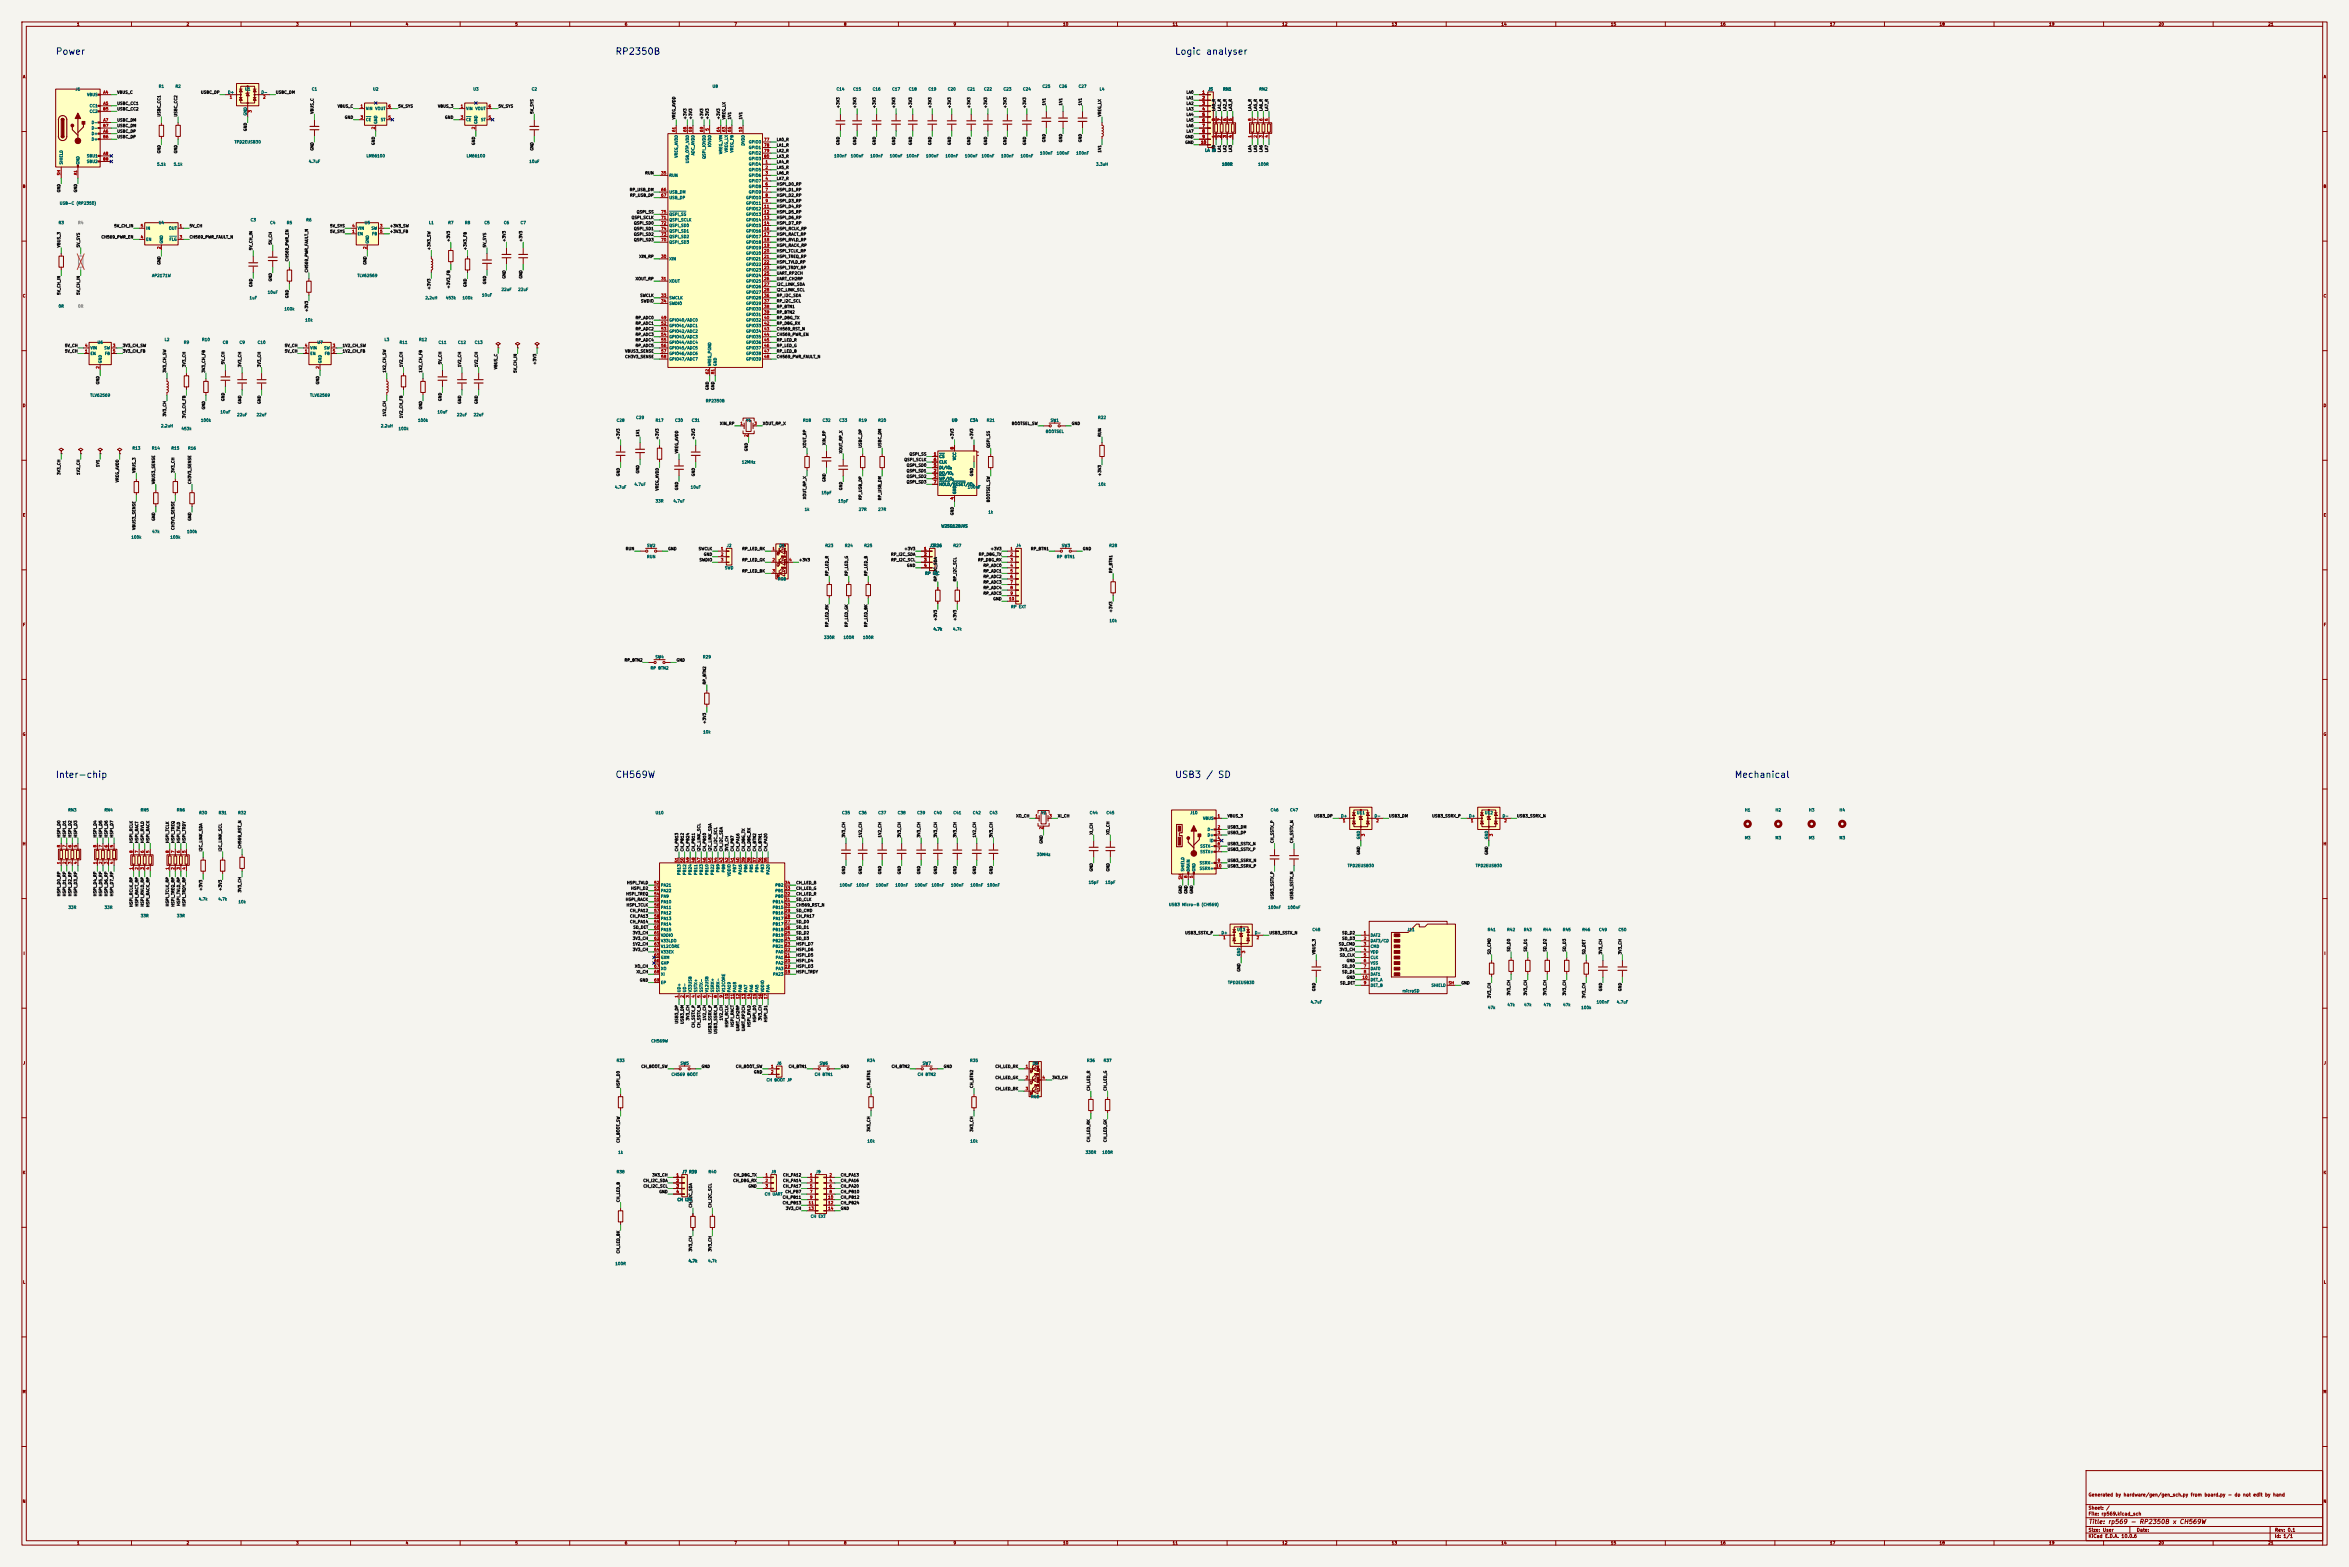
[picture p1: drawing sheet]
<svg xmlns="http://www.w3.org/2000/svg" width="1072mm" height="715mm" viewBox="0 0 1072 715" stroke-linecap="round" stroke-linejoin="round" font-family="sans-serif">
<defs><g id="words">
<g font-size="3" fill="#0000c2">
<text x="25" y="26">Power</text>
<text x="281" y="26">RP2350B</text>
<text x="536" y="26">Logic analyser</text>
<text x="25" y="356">Inter-chip</text>
<text x="281" y="356">CH569W</text>
<text x="536" y="356">USB3 / SD</text>
<text x="791" y="356">Mechanical</text>
</g>
<text font-size="2" fill="#840000" x="953" y="696">Title: rp569 - RP2350B x CH569W</text>
<g font-size="1.5" fill="#840000">
<text x="953" y="683">Generated by hardware/gen/gen_sch.py from board.py - do not edit by hand</text>
<text x="953" y="689">Sheet: /</text>
<text x="953" y="692">File: rp569.kicad_sch</text>
<text x="953" y="699">Size: User</text>
<text x="975" y="699">Date:</text>
<text x="1038" y="699">Rev: 0.1</text>
<text x="953" y="702">KiCad E.D.A. 10.0.6</text>
<text x="1038" y="702">Id: 1/1</text>
</g>
<g font-size="1.3" fill="#840000">
<text x="35" y="12">1</text>
<text x="85" y="12">2</text>
<text x="135" y="12">3</text>
<text x="185" y="12">4</text>
<text x="235" y="12">5</text>
<text x="285" y="12">6</text>
<text x="335" y="12">7</text>
<text x="385" y="12">8</text>
<text x="435" y="12">9</text>
<text x="485" y="12">10</text>
<text x="535" y="12">11</text>
<text x="585" y="12">12</text>
<text x="635" y="12">13</text>
<text x="685" y="12">14</text>
<text x="735" y="12">15</text>
<text x="785" y="12">16</text>
<text x="835" y="12">17</text>
<text x="885" y="12">18</text>
<text x="935" y="12">19</text>
<text x="985" y="12">20</text>
<text x="1035" y="12">21</text>
<text x="10" y="36">A</text>
<text x="1060" y="36">A</text>
<text x="10" y="86">B</text>
<text x="1060" y="86">B</text>
<text x="10" y="136">C</text>
<text x="1060" y="136">C</text>
<text x="10" y="186">D</text>
<text x="1060" y="186">D</text>
<text x="10" y="236">E</text>
<text x="1060" y="236">E</text>
<text x="354" y="254">R</text>
<text x="354" y="259">G</text>
<text x="354" y="264">B</text>
<text x="10" y="286">F</text>
<text x="1060" y="286">F</text>
<text x="10" y="336">G</text>
<text x="1060" y="336">G</text>
<text x="10" y="386">H</text>
<text x="1060" y="386">H</text>
<text x="11" y="436">I</text>
<text x="1061" y="436">I</text>
<text x="10" y="486">J</text>
<text x="470" y="490">R</text>
<text x="1060" y="486">J</text>
<text x="470" y="495">G</text>
<text x="470" y="500">B</text>
<text x="10" y="536">K</text>
<text x="1060" y="536">K</text>
<text x="10" y="586">L</text>
<text x="1060" y="586">L</text>
<text x="10" y="636">M</text>
<text x="1060" y="636">M</text>
<text x="10" y="686">N</text>
<text x="1060" y="686">N</text>
<text x="35" y="705">1</text>
<text x="85" y="705">2</text>
<text x="135" y="705">3</text>
<text x="185" y="705">4</text>
<text x="235" y="705">5</text>
<text x="285" y="705">6</text>
<text x="335" y="705">7</text>
<text x="385" y="705">8</text>
<text x="435" y="705">9</text>
<text x="485" y="705">10</text>
<text x="535" y="705">11</text>
<text x="585" y="705">12</text>
<text x="635" y="705">13</text>
<text x="685" y="705">14</text>
<text x="735" y="705">15</text>
<text x="785" y="705">16</text>
<text x="835" y="705">17</text>
<text x="885" y="705">18</text>
<text x="935" y="705">19</text>
<text x="985" y="705">20</text>
<text x="1035" y="705">21</text>
</g>
<g font-size="1.3" fill="#006464">
<text x="34" y="42">J1</text>
<text x="72" y="40">R1</text>
<text x="80" y="40">R2</text>
<text x="112" y="42">U1</text>
<text x="142" y="42">C1</text>
<text x="170" y="42">U2</text>
<text x="216" y="42">U3</text>
<text x="242" y="42">C2</text>
<text x="325" y="40">U8</text>
<text x="382" y="42">C14</text>
<text x="389" y="42">C15</text>
<text x="398" y="42">C16</text>
<text x="407" y="42">C17</text>
<text x="415" y="42">C18</text>
<text x="423" y="42">C19</text>
<text x="432" y="42">C20</text>
<text x="441" y="42">C21</text>
<text x="449" y="42">C22</text>
<text x="458" y="42">C23</text>
<text x="467" y="42">C24</text>
<text x="476" y="40">C25</text>
<text x="483" y="40">C26</text>
<text x="492" y="40">C27</text>
<text x="502" y="42">L4</text>
<text x="551" y="42">J5</text>
<text x="558" y="42">RN1</text>
<text x="575" y="42">RN2</text>
<text x="40" y="44">VBUS</text>
<text x="104" y="43">D+</text>
<text x="119" y="43">D-</text>
<text x="41" y="49">CC1</text>
<text x="41" y="52">CC2</text>
<text x="113" y="53" transform="rotate(-90 113 53)">GND</text>
<text x="167" y="51">VIN</text>
<text x="171" y="51">VOUT</text>
<text x="213" y="51">VIN</text>
<text x="217" y="51">VOUT</text>
<text x="42" y="57">D-</text>
<text x="42" y="59">D-</text>
<text x="167" y="56">CE</text>
<text x="172" y="57" transform="rotate(-90 172 57)">GND</text>
<text x="174" y="56">ST</text>
<text x="213" y="56">CE</text>
<text x="218" y="57" transform="rotate(-90 218 57)">GND</text>
<text x="219" y="56">ST</text>
<text x="42" y="62">D+</text>
<text x="42" y="64">D+</text>
<text x="107" y="66">TPD2EUSB30</text>
<text x="342" y="66">GPIO0</text>
<text x="317" y="71" transform="rotate(-90 317 71)">ADC_AVDD</text>
<text x="325" y="67" transform="rotate(-90 325 67)">IOVDD</text>
<text x="330" y="70" transform="rotate(-90 330 70)">VREG_VIN</text>
<text x="332" y="70" transform="rotate(-90 332 70)">VREG_LX</text>
<text x="335" y="70" transform="rotate(-90 335 70)">VREG_FB</text>
<text x="340" y="67" transform="rotate(-90 340 67)">DVDD</text>
<text x="342" y="68">GPIO1</text>
<text x="342" y="71">GPIO2</text>
<text x="474" y="71">100nF</text>
<text x="482" y="71">100nF</text>
<text x="491" y="71">100nF</text>
<text x="550" y="70">LA IN</text>
<text x="29" y="75" transform="rotate(-90 29 75)">SHIELD</text>
<text x="37" y="75" transform="rotate(-90 37 75)">GND</text>
<text x="39" y="72">SBU1</text>
<text x="39" y="75">SBU2</text>
<text x="72" y="76">5.1k</text>
<text x="79" y="76">5.1k</text>
<text x="141" y="75">4.7uF</text>
<text x="167" y="72">LM66100</text>
<text x="213" y="72">LM66100</text>
<text x="241" y="75">10uF</text>
<text x="310" y="72" transform="rotate(-90 310 72)">VREG_AVDD</text>
<text x="315" y="75" transform="rotate(-90 315 75)">USB_OTP_VDD</text>
<text x="322" y="73" transform="rotate(-90 322 73)">QSPI_IOVDD</text>
<text x="342" y="76">GPIO4</text>
<text x="342" y="73">GPIO3</text>
<text x="380" y="72">100nF</text>
<text x="388" y="72">100nF</text>
<text x="397" y="72">100nF</text>
<text x="406" y="72">100nF</text>
<text x="413" y="72">100nF</text>
<text x="422" y="72">100nF</text>
<text x="431" y="72">100nF</text>
<text x="440" y="72">100nF</text>
<text x="448" y="72">100nF</text>
<text x="457" y="72">100nF</text>
<text x="466" y="72">100nF</text>
<text x="500" y="76">3.3uH</text>
<text x="557" y="76">100R</text>
<text x="574" y="76">100R</text>
<text x="305" y="81">RUN</text>
<text x="342" y="78">GPIO5</text>
<text x="342" y="81">GPIO6</text>
<text x="342" y="84">GPIO7</text>
<text x="305" y="89">USB_DM</text>
<text x="342" y="86">GPIO8</text>
<text x="342" y="89">GPIO9</text>
<text x="27" y="94">USB-C (RP2350)</text>
<text x="305" y="91">USB_DP</text>
<text x="340" y="91">GPIO10</text>
<text x="340" y="94">GPIO11</text>
<text x="114" y="101">C3</text>
<text x="140" y="101">R6</text>
<text x="305" y="101">QSPI_SCLK</text>
<text x="305" y="99">QSPI_SS</text>
<text x="340" y="96">GPIO12</text>
<text x="340" y="99">GPIO13</text>
<text x="340" y="101">GPIO14</text>
<text x="27" y="103">R3</text>
<text x="67" y="105">IN</text>
<text x="72" y="103">U4</text>
<text x="77" y="105">OUT</text>
<text x="123" y="103">C4</text>
<text x="131" y="103">R5</text>
<text x="163" y="108">EN</text>
<text x="163" y="105">VIN</text>
<text x="166" y="103">U5</text>
<text x="169" y="105">SW</text>
<text x="170" y="108">FB</text>
<text x="196" y="103">L1</text>
<text x="204" y="103">R7</text>
<text x="212" y="103">R8</text>
<text x="221" y="103">C5</text>
<text x="230" y="103">C6</text>
<text x="237" y="103">C7</text>
<text x="305" y="104">QSPI_SD0</text>
<text x="305" y="106">QSPI_SD1</text>
<text x="340" y="104">GPIO15</text>
<text x="340" y="106">GPIO16</text>
<text x="67" y="110">EN</text>
<text x="75" y="111" transform="rotate(-90 75 111)">GND</text>
<text x="77" y="110">FLG</text>
<text x="169" y="111" transform="rotate(-90 169 111)">GND</text>
<text x="305" y="111">QSPI_SD3</text>
<text x="305" y="109">QSPI_SD2</text>
<text x="340" y="109">GPIO17</text>
<text x="340" y="111">GPIO18</text>
<text x="305" y="119">XIN</text>
<text x="340" y="114">GPIO19</text>
<text x="340" y="117">GPIO20</text>
<text x="340" y="119">GPIO21</text>
<text x="340" y="122">GPIO22</text>
<text x="340" y="124">GPIO23</text>
<text x="69" y="127">AP2171W</text>
<text x="163" y="127">TLV62569</text>
<text x="305" y="129">XOUT</text>
<text x="340" y="127">GPIO24</text>
<text x="340" y="129">GPIO25</text>
<text x="340" y="132">GPIO26</text>
<text x="114" y="137">1uF</text>
<text x="122" y="134">10uF</text>
<text x="194" y="137">2.2uH</text>
<text x="203" y="137">453k</text>
<text x="211" y="137">100k</text>
<text x="220" y="136">10uF</text>
<text x="229" y="133">22uF</text>
<text x="236" y="133">22uF</text>
<text x="305" y="137">SWCLK</text>
<text x="340" y="134">GPIO27</text>
<text x="340" y="137">GPIO28</text>
<text x="27" y="141">0R</text>
<text x="130" y="142">100k</text>
<text x="305" y="139">SWDIO</text>
<text x="340" y="142">GPIO30</text>
<text x="340" y="139">GPIO29</text>
<text x="139" y="147">10k</text>
<text x="305" y="147">GPIO40/ADC0</text>
<text x="305" y="150">GPIO41/ADC1</text>
<text x="340" y="144">GPIO31</text>
<text x="340" y="147">GPIO32</text>
<text x="340" y="150">GPIO33</text>
<text x="75" y="156">L2</text>
<text x="92" y="156">R10</text>
<text x="175" y="156">L3</text>
<text x="191" y="156">R12</text>
<text x="305" y="152">GPIO42/ADC2</text>
<text x="305" y="155">GPIO43/ADC3</text>
<text x="340" y="152">GPIO34</text>
<text x="340" y="155">GPIO35</text>
<text x="41" y="160">VIN</text>
<text x="44" y="157">U6</text>
<text x="47" y="160">SW</text>
<text x="84" y="157">R9</text>
<text x="102" y="157">C8</text>
<text x="109" y="157">C9</text>
<text x="117" y="157">C10</text>
<text x="141" y="160">VIN</text>
<text x="145" y="157">U7</text>
<text x="148" y="160">SW</text>
<text x="182" y="157">R11</text>
<text x="200" y="157">C11</text>
<text x="209" y="157">C12</text>
<text x="216" y="157">C13</text>
<text x="305" y="157">GPIO44/ADC4</text>
<text x="305" y="160">GPIO45/ADC5</text>
<text x="340" y="157">GPIO36</text>
<text x="340" y="160">GPIO37</text>
<text x="41" y="162">EN</text>
<text x="47" y="166" transform="rotate(-90 47 166)">GND</text>
<text x="48" y="162">FB</text>
<text x="141" y="162">EN</text>
<text x="147" y="166" transform="rotate(-90 147 166)">GND</text>
<text x="148" y="162">FB</text>
<text x="305" y="162">GPIO46/ADC6</text>
<text x="305" y="165">GPIO47/ADC7</text>
<text x="325" y="167" transform="rotate(-90 325 167)">VREG_PGND</text>
<text x="327" y="167" transform="rotate(-90 327 167)">GND</text>
<text x="340" y="162">GPIO38</text>
<text x="340" y="165">GPIO39</text>
<text x="41" y="181">TLV62569</text>
<text x="141" y="181">TLV62569</text>
<text x="322" y="184">RP2350B</text>
<text x="100" y="189">10uF</text>
<text x="108" y="190">22uF</text>
<text x="117" y="190">22uF</text>
<text x="199" y="189">10uF</text>
<text x="208" y="190">22uF</text>
<text x="216" y="190">22uF</text>
<text x="290" y="191">C29</text>
<text x="501" y="191">R22</text>
<text x="73" y="195">2.2uH</text>
<text x="83" y="197">453k</text>
<text x="92" y="193">100k</text>
<text x="174" y="195">2.2uH</text>
<text x="182" y="197">100k</text>
<text x="191" y="193">100k</text>
<text x="281" y="193">C28</text>
<text x="299" y="193">R17</text>
<text x="308" y="193">C30</text>
<text x="316" y="193">C31</text>
<text x="340" y="193">Y1</text>
<text x="366" y="193">R18</text>
<text x="375" y="193">C32</text>
<text x="383" y="193">C33</text>
<text x="392" y="193">R19</text>
<text x="401" y="193">R20</text>
<text x="434" y="193">U9</text>
<text x="443" y="193">C34</text>
<text x="450" y="193">R21</text>
<text x="477" y="198">BOOTSEL</text>
<text x="479" y="193">SW1</text>
<text x="60" y="205">R13</text>
<text x="69" y="205">R14</text>
<text x="78" y="205">R15</text>
<text x="86" y="205">R16</text>
<text x="428" y="209">CS</text>
<text x="338" y="212">12MHz</text>
<text x="428" y="214">DI/IO</text>
<text x="428" y="212">CLK</text>
<text x="437" y="210" transform="rotate(-90 437 210)">VCC</text>
<text x="289" y="222">4.7uF</text>
<text x="428" y="217">DO/IO</text>
<text x="428" y="219">WP/IO</text>
<text x="428" y="222">HOLD/RESET/IO</text>
<text x="501" y="222">10k</text>
<text x="280" y="223">4.7uF</text>
<text x="315" y="223">10uF</text>
<text x="375" y="226">15pF</text>
<text x="437" y="226" transform="rotate(-90 437 226)">GND</text>
<text x="441" y="223">100nF</text>
<text x="299" y="230">33R</text>
<text x="307" y="230">4.7uF</text>
<text x="367" y="233">1k</text>
<text x="382" y="230">15pF</text>
<text x="392" y="233">27R</text>
<text x="401" y="233">27R</text>
<text x="451" y="235">1k</text>
<text x="69" y="244">47k</text>
<text x="85" y="244">100k</text>
<text x="429" y="241">W25Q128JVS</text>
<text x="60" y="246">100k</text>
<text x="78" y="246">100k</text>
<text x="295" y="250">SW2</text>
<text x="332" y="250">J2</text>
<text x="356" y="250">D1</text>
<text x="376" y="250">R23</text>
<text x="385" y="250">R24</text>
<text x="394" y="250">R25</text>
<text x="424" y="250">J3</text>
<text x="426" y="250">R26</text>
<text x="435" y="250">R27</text>
<text x="464" y="250">J4</text>
<text x="484" y="250">SW3</text>
<text x="506" y="250">R28</text>
<text x="295" y="255">RUN</text>
<text x="482" y="255">RP BTN1</text>
<text x="331" y="260">SWD</text>
<text x="422" y="263">RP I2C</text>
<text x="355" y="265">RGB</text>
<text x="461" y="278">RP EXT</text>
<text x="426" y="288">4.7k</text>
<text x="435" y="288">4.7k</text>
<text x="506" y="284">10k</text>
<text x="376" y="292">330R</text>
<text x="385" y="292">100R</text>
<text x="394" y="292">100R</text>
<text x="297" y="306">RP BTN2</text>
<text x="299" y="301">SW4</text>
<text x="321" y="301">R29</text>
<text x="321" y="335">10k</text>
<text x="31" y="371">RN3</text>
<text x="47" y="371">RN4</text>
<text x="64" y="371">RN5</text>
<text x="81" y="371">RN6</text>
<text x="91" y="372">R30</text>
<text x="100" y="372">R31</text>
<text x="109" y="372">R32</text>
<text x="299" y="372">U10</text>
<text x="384" y="372">C35</text>
<text x="392" y="372">C36</text>
<text x="401" y="372">C37</text>
<text x="410" y="372">C38</text>
<text x="418" y="372">C39</text>
<text x="426" y="372">C40</text>
<text x="435" y="372">C41</text>
<text x="444" y="372">C42</text>
<text x="451" y="372">C43</text>
<text x="475" y="372">Y2</text>
<text x="497" y="372">C44</text>
<text x="505" y="372">C45</text>
<text x="543" y="372">J10</text>
<text x="580" y="371">C46</text>
<text x="589" y="371">C47</text>
<text x="619" y="372">U11</text>
<text x="677" y="372">U12</text>
<text x="796" y="371">H1</text>
<text x="810" y="371">H2</text>
<text x="825" y="371">H3</text>
<text x="839" y="371">H4</text>
<text x="549" y="374">VBUS</text>
<text x="612" y="373">D+</text>
<text x="627" y="373">D-</text>
<text x="670" y="373">D+</text>
<text x="686" y="373">D-</text>
<text x="551" y="379">D-</text>
<text x="551" y="382">D+</text>
<text x="621" y="383" transform="rotate(-90 621 383)">GND</text>
<text x="679" y="383" transform="rotate(-90 679 383)">GND</text>
<text x="796" y="383">M3</text>
<text x="810" y="383">M3</text>
<text x="825" y="383">M3</text>
<text x="839" y="383">M3</text>
<text x="548" y="387">SSTX-</text>
<text x="548" y="390">SSTX+</text>
<text x="552" y="385">ID</text>
<text x="473" y="391">30MHz</text>
<text x="547" y="395">SSRX-</text>
<text x="615" y="396">TPD2EUSB30</text>
<text x="673" y="396">TPD2EUSB30</text>
<text x="311" y="399" transform="rotate(-90 311 399)">PB13</text>
<text x="313" y="399" transform="rotate(-90 313 399)">PB12</text>
<text x="316" y="399" transform="rotate(-90 316 399)">PB24</text>
<text x="318" y="399" transform="rotate(-90 318 399)">PB11</text>
<text x="321" y="399" transform="rotate(-90 321 399)">PB23</text>
<text x="324" y="399" transform="rotate(-90 324 399)">PB10</text>
<text x="326" y="399" transform="rotate(-90 326 399)">PB22</text>
<text x="329" y="398" transform="rotate(-90 329 398)">PB9</text>
<text x="331" y="398" transform="rotate(-90 331 398)">PB8</text>
<text x="334" y="400" transform="rotate(-90 334 400)">VDDIO</text>
<text x="336" y="398" transform="rotate(-90 336 398)">PB7</text>
<text x="339" y="399" transform="rotate(-90 339 399)">PA16</text>
<text x="341" y="398" transform="rotate(-90 341 398)">PB6</text>
<text x="344" y="398" transform="rotate(-90 344 398)">PB5</text>
<text x="346" y="398" transform="rotate(-90 346 398)">PB4</text>
<text x="349" y="398" transform="rotate(-90 349 398)">PB3</text>
<text x="351" y="399" transform="rotate(-90 351 399)">PA20</text>
<text x="541" y="398" transform="rotate(-90 541 398)">SHIELD</text>
<text x="543" y="398" transform="rotate(-90 543 398)">DRAIN</text>
<text x="546" y="398" transform="rotate(-90 546 398)">GND</text>
<text x="547" y="397">SSRX+</text>
<text x="301" y="405">PA21</text>
<text x="301" y="407">PA22</text>
<text x="354" y="407">PB1</text>
<text x="354" y="405">PB2</text>
<text x="383" y="405">100nF</text>
<text x="391" y="405">100nF</text>
<text x="400" y="405">100nF</text>
<text x="408" y="405">100nF</text>
<text x="417" y="405">100nF</text>
<text x="425" y="405">100nF</text>
<text x="434" y="405">100nF</text>
<text x="443" y="405">100nF</text>
<text x="450" y="405">100nF</text>
<text x="497" y="404">15pF</text>
<text x="504" y="404">15pF</text>
<text x="91" y="411">4.7k</text>
<text x="99" y="411">4.7k</text>
<text x="109" y="412">10k</text>
<text x="301" y="410">PA9</text>
<text x="301" y="412">PA10</text>
<text x="352" y="412">PB14</text>
<text x="354" y="410">PB0</text>
<text x="533" y="414">USB3 Micro-B (CH569)</text>
<text x="31" y="415">33R</text>
<text x="48" y="415">33R</text>
<text x="64" y="419">33R</text>
<text x="81" y="419">33R</text>
<text x="301" y="415">PA11</text>
<text x="301" y="418">PA12</text>
<text x="352" y="418">PB16</text>
<text x="352" y="415">PB15</text>
<text x="579" y="415">100nF</text>
<text x="587" y="415">100nF</text>
<text x="301" y="420">PA13</text>
<text x="301" y="423">PA14</text>
<text x="301" y="425">PA15</text>
<text x="352" y="425">PB18</text>
<text x="352" y="423">PB17</text>
<text x="353" y="420">PA17</text>
<text x="564" y="425">U13</text>
<text x="599" y="425">C48</text>
<text x="642" y="425">J11</text>
<text x="679" y="425">R41</text>
<text x="688" y="425">R42</text>
<text x="695" y="425">R43</text>
<text x="704" y="425">R44</text>
<text x="713" y="425">R45</text>
<text x="722" y="425">R46</text>
<text x="730" y="425">C49</text>
<text x="738" y="425">C50</text>
<text x="301" y="428">VDDIO</text>
<text x="301" y="430">V33LDO</text>
<text x="352" y="430">PB20</text>
<text x="352" y="428">PB19</text>
<text x="557" y="427">D+</text>
<text x="572" y="427">D-</text>
<text x="625" y="428">DAT2</text>
<text x="625" y="430">DAT3/CD</text>
<text x="301" y="433">V12CORE</text>
<text x="301" y="435">V33EX</text>
<text x="301" y="438">GXM</text>
<text x="352" y="433">PB21</text>
<text x="354" y="438">PA1</text>
<text x="354" y="435">PA0</text>
<text x="566" y="436" transform="rotate(-90 566 436)">GND</text>
<text x="625" y="433">CMD</text>
<text x="625" y="435">VDD</text>
<text x="625" y="438">CLK</text>
<text x="301" y="440">GXP</text>
<text x="301" y="443">XO</text>
<text x="354" y="443">PA3</text>
<text x="354" y="440">PA2</text>
<text x="625" y="440">VSS</text>
<text x="625" y="443">DAT0</text>
<text x="301" y="445">XI</text>
<text x="301" y="449">EP</text>
<text x="353" y="445">PA23</text>
<text x="560" y="449">TPD2EUSB30</text>
<text x="625" y="445">DAT1</text>
<text x="625" y="448">DET_A</text>
<text x="311" y="453" transform="rotate(-90 311 453)">UD+</text>
<text x="313" y="453" transform="rotate(-90 313 453)">UD-</text>
<text x="316" y="453" transform="rotate(-90 316 453)">V33USB</text>
<text x="318" y="453" transform="rotate(-90 318 453)">SSTX+</text>
<text x="321" y="453" transform="rotate(-90 321 453)">SSTX-</text>
<text x="324" y="453" transform="rotate(-90 324 453)">V12USB</text>
<text x="326" y="453" transform="rotate(-90 326 453)">SSRX+</text>
<text x="329" y="453" transform="rotate(-90 329 453)">SSRX-</text>
<text x="331" y="453" transform="rotate(-90 331 453)">V12CORE</text>
<text x="334" y="453" transform="rotate(-90 334 453)">PA19</text>
<text x="336" y="453" transform="rotate(-90 336 453)">PA18</text>
<text x="339" y="453" transform="rotate(-90 339 453)">PA8</text>
<text x="341" y="453" transform="rotate(-90 341 453)">PA7</text>
<text x="344" y="453" transform="rotate(-90 344 453)">PA6</text>
<text x="346" y="453" transform="rotate(-90 346 453)">PA5</text>
<text x="349" y="453" transform="rotate(-90 349 453)">VDDIO</text>
<text x="351" y="453" transform="rotate(-90 351 453)">PA4</text>
<text x="625" y="451">DET_B</text>
<text x="640" y="453">microSD</text>
<text x="653" y="451">SHIELD</text>
<text x="598" y="458">4.7uF</text>
<text x="679" y="461">47k</text>
<text x="688" y="459">47k</text>
<text x="695" y="459">47k</text>
<text x="704" y="459">47k</text>
<text x="713" y="459">47k</text>
<text x="721" y="461">100k</text>
<text x="728" y="458">100nF</text>
<text x="738" y="458">4.7uF</text>
<text x="297" y="476">CH569W</text>
<text x="281" y="485">R33</text>
<text x="396" y="485">R34</text>
<text x="443" y="485">R35</text>
<text x="496" y="485">R36</text>
<text x="503" y="485">R37</text>
<text x="306" y="491">CH569 BOOT</text>
<text x="310" y="486">SW5</text>
<text x="354" y="486">J6</text>
<text x="372" y="491">CH BTN1</text>
<text x="374" y="486">SW6</text>
<text x="419" y="491">CH BTN2</text>
<text x="421" y="486">SW7</text>
<text x="471" y="486">D2</text>
<text x="350" y="494">CH BOOT JP</text>
<text x="470" y="501">RGB</text>
<text x="396" y="522">10k</text>
<text x="443" y="522">10k</text>
<text x="282" y="527">1k</text>
<text x="495" y="527">330R</text>
<text x="503" y="527">100R</text>
<text x="281" y="536">R38</text>
<text x="311" y="536">J7 R39</text>
<text x="323" y="536">R40</text>
<text x="352" y="536">J8</text>
<text x="372" y="536">J9</text>
<text x="349" y="546">CH UART</text>
<text x="309" y="548">CH I2C</text>
<text x="370" y="556">CH EXT</text>
<text x="281" y="578">100R</text>
<text x="314" y="576">4.7k</text>
<text x="323" y="576">4.7k</text>
</g>
<g font-size="1.3" fill="#a90000">
<text x="47" y="43">A4</text>
<text x="105" y="45">1</text>
<text x="120" y="45">2</text>
<text x="549" y="43">1</text>
<text x="549" y="46">2</text>
<text x="47" y="51">B5</text>
<text x="47" y="48">A5</text>
<text x="115" y="52" transform="rotate(-90 115 52)">3</text>
<text x="164" y="49">1</text>
<text x="177" y="49">6</text>
<text x="210" y="49">1</text>
<text x="223" y="49">6</text>
<text x="549" y="48">3</text>
<text x="549" y="51">4</text>
<text x="549" y="53">5</text>
<text x="47" y="58">B7</text>
<text x="47" y="56">A7</text>
<text x="164" y="54">3</text>
<text x="171" y="59" transform="rotate(-90 171 59)">2</text>
<text x="177" y="54">5</text>
<text x="210" y="54">3</text>
<text x="217" y="59" transform="rotate(-90 217 59)">2</text>
<text x="223" y="54">5</text>
<text x="324" y="60" transform="rotate(-90 324 60)">5</text>
<text x="549" y="56">6</text>
<text x="549" y="58">7</text>
<text x="555" y="55" transform="rotate(-90 555 55)">8</text>
<text x="557" y="55" transform="rotate(-90 557 55)">7</text>
<text x="560" y="55" transform="rotate(-90 560 55)">6</text>
<text x="562" y="55" transform="rotate(-90 562 55)">5</text>
<text x="571" y="55" transform="rotate(-90 571 55)">8</text>
<text x="574" y="55" transform="rotate(-90 574 55)">7</text>
<text x="576" y="55" transform="rotate(-90 576 55)">6</text>
<text x="579" y="55" transform="rotate(-90 579 55)">5</text>
<text x="47" y="63">B6</text>
<text x="47" y="61">A6</text>
<text x="308" y="60" transform="rotate(-90 308 60)">61</text>
<text x="314" y="60" transform="rotate(-90 314 60)">68</text>
<text x="316" y="60" transform="rotate(-90 316 60)">59</text>
<text x="321" y="60" transform="rotate(-90 321 60)">69</text>
<text x="329" y="60" transform="rotate(-90 329 60)">64</text>
<text x="331" y="60" transform="rotate(-90 331 60)">63</text>
<text x="334" y="60" transform="rotate(-90 334 60)">65</text>
<text x="339" y="60" transform="rotate(-90 339 60)">10</text>
<text x="349" y="65">77</text>
<text x="548" y="66">10</text>
<text x="549" y="61">8</text>
<text x="549" y="63">9</text>
<text x="555" y="63" transform="rotate(-90 555 63)">1</text>
<text x="557" y="63" transform="rotate(-90 557 63)">2</text>
<text x="560" y="63" transform="rotate(-90 560 63)">3</text>
<text x="562" y="63" transform="rotate(-90 562 63)">4</text>
<text x="571" y="63" transform="rotate(-90 571 63)">1</text>
<text x="574" y="63" transform="rotate(-90 574 63)">2</text>
<text x="576" y="63" transform="rotate(-90 576 63)">3</text>
<text x="579" y="63" transform="rotate(-90 579 63)">4</text>
<text x="47" y="71">A8</text>
<text x="349" y="67">78</text>
<text x="349" y="70">79</text>
<text x="47" y="74">B8</text>
<text x="349" y="72">80</text>
<text x="349" y="75">1</text>
<text x="349" y="77">2</text>
<text x="28" y="80" transform="rotate(-90 28 80)">SH</text>
<text x="35" y="80" transform="rotate(-90 35 80)">A1</text>
<text x="302" y="80">35</text>
<text x="349" y="80">3</text>
<text x="349" y="82">4</text>
<text x="302" y="88">66</text>
<text x="349" y="85">6</text>
<text x="349" y="88">7</text>
<text x="302" y="90">67</text>
<text x="349" y="95">11</text>
<text x="349" y="90">8</text>
<text x="349" y="93">9</text>
<text x="302" y="100">71</text>
<text x="302" y="98">75</text>
<text x="349" y="98">12</text>
<text x="349" y="100">13</text>
<text x="64" y="104">5</text>
<text x="82" y="104">1</text>
<text x="161" y="107">1</text>
<text x="161" y="104">4</text>
<text x="173" y="104">3</text>
<text x="173" y="107">5</text>
<text x="302" y="103">72</text>
<text x="302" y="108">73</text>
<text x="302" y="105">74</text>
<text x="349" y="103">14</text>
<text x="349" y="105">16</text>
<text x="349" y="108">17</text>
<text x="64" y="109">4</text>
<text x="74" y="114" transform="rotate(-90 74 114)">2</text>
<text x="82" y="109">3</text>
<text x="168" y="114" transform="rotate(-90 168 114)">2</text>
<text x="302" y="110">70</text>
<text x="349" y="110">18</text>
<text x="349" y="113">19</text>
<text x="302" y="118">30</text>
<text x="349" y="115">20</text>
<text x="349" y="118">21</text>
<text x="349" y="121">22</text>
<text x="349" y="123">23</text>
<text x="349" y="126">25</text>
<text x="302" y="128">31</text>
<text x="349" y="128">26</text>
<text x="349" y="131">27</text>
<text x="302" y="136">33</text>
<text x="349" y="133">28</text>
<text x="349" y="136">36</text>
<text x="302" y="138">34</text>
<text x="349" y="141">38</text>
<text x="349" y="143">39</text>
<text x="349" y="138">37</text>
<text x="302" y="146">49</text>
<text x="302" y="148">52</text>
<text x="349" y="146">40</text>
<text x="349" y="148">42</text>
<text x="302" y="151">53</text>
<text x="302" y="154">54</text>
<text x="349" y="151">43</text>
<text x="349" y="154">44</text>
<text x="39" y="161">1</text>
<text x="39" y="159">4</text>
<text x="51" y="159">3</text>
<text x="51" y="161">5</text>
<text x="139" y="161">1</text>
<text x="139" y="159">4</text>
<text x="152" y="159">3</text>
<text x="152" y="161">5</text>
<text x="302" y="156">55</text>
<text x="302" y="159">56</text>
<text x="302" y="161">57</text>
<text x="349" y="156">45</text>
<text x="349" y="159">46</text>
<text x="349" y="161">47</text>
<text x="302" y="164">58</text>
<text x="349" y="164">48</text>
<text x="46" y="168" transform="rotate(-90 46 168)">2</text>
<text x="146" y="168" transform="rotate(-90 146 168)">2</text>
<text x="324" y="171" transform="rotate(-90 324 171)">62</text>
<text x="326" y="171" transform="rotate(-90 326 171)">81</text>
<text x="338" y="194">1</text>
<text x="344" y="194">3</text>
<text x="341" y="200" transform="rotate(-90 341 200)">2</text>
<text x="426" y="208">1</text>
<text x="435" y="205" transform="rotate(-90 435 205)">8</text>
<text x="426" y="216">2</text>
<text x="426" y="213">5</text>
<text x="426" y="211">6</text>
<text x="426" y="218">3</text>
<text x="426" y="221">7</text>
<text x="435" y="228" transform="rotate(-90 435 228)">4</text>
<text x="329" y="251">1</text>
<text x="352" y="251">1</text>
<text x="422" y="251">1</text>
<text x="461" y="251">1</text>
<text x="329" y="254">2</text>
<text x="329" y="256">3</text>
<text x="352" y="256">2</text>
<text x="360" y="256">4</text>
<text x="422" y="254">2</text>
<text x="422" y="256">3</text>
<text x="461" y="254">2</text>
<text x="461" y="256">3</text>
<text x="352" y="261">3</text>
<text x="422" y="259">4</text>
<text x="461" y="259">4</text>
<text x="461" y="261">5</text>
<text x="461" y="264">6</text>
<text x="461" y="267">7</text>
<text x="461" y="269">8</text>
<text x="460" y="274">10</text>
<text x="461" y="272">9</text>
<text x="472" y="373">1</text>
<text x="479" y="373">3</text>
<text x="556" y="373">1</text>
<text x="613" y="375">1</text>
<text x="628" y="375">2</text>
<text x="671" y="375">1</text>
<text x="686" y="375">2</text>
<text x="476" y="379" transform="rotate(-90 476 379)">2</text>
<text x="556" y="378">2</text>
<text x="556" y="381">3</text>
<text x="556" y="383">4</text>
<text x="623" y="382" transform="rotate(-90 623 382)">3</text>
<text x="682" y="382" transform="rotate(-90 682 382)">3</text>
<text x="28" y="387" transform="rotate(-90 28 387)">8</text>
<text x="30" y="387" transform="rotate(-90 30 387)">7</text>
<text x="33" y="387" transform="rotate(-90 33 387)">6</text>
<text x="35" y="387" transform="rotate(-90 35 387)">5</text>
<text x="44" y="387" transform="rotate(-90 44 387)">8</text>
<text x="47" y="387" transform="rotate(-90 47 387)">7</text>
<text x="49" y="387" transform="rotate(-90 49 387)">6</text>
<text x="52" y="387" transform="rotate(-90 52 387)">5</text>
<text x="61" y="389" transform="rotate(-90 61 389)">8</text>
<text x="63" y="389" transform="rotate(-90 63 389)">7</text>
<text x="66" y="389" transform="rotate(-90 66 389)">6</text>
<text x="68" y="389" transform="rotate(-90 68 389)">5</text>
<text x="77" y="389" transform="rotate(-90 77 389)">8</text>
<text x="80" y="389" transform="rotate(-90 80 389)">7</text>
<text x="82" y="389" transform="rotate(-90 82 389)">6</text>
<text x="85" y="389" transform="rotate(-90 85 389)">5</text>
<text x="556" y="386">6</text>
<text x="556" y="388">7</text>
<text x="28" y="394" transform="rotate(-90 28 394)">1</text>
<text x="30" y="394" transform="rotate(-90 30 394)">2</text>
<text x="33" y="394" transform="rotate(-90 33 394)">3</text>
<text x="35" y="394" transform="rotate(-90 35 394)">4</text>
<text x="44" y="394" transform="rotate(-90 44 394)">1</text>
<text x="47" y="394" transform="rotate(-90 47 394)">2</text>
<text x="49" y="394" transform="rotate(-90 49 394)">3</text>
<text x="52" y="394" transform="rotate(-90 52 394)">4</text>
<text x="310" y="394" transform="rotate(-90 310 394)">51</text>
<text x="312" y="394" transform="rotate(-90 312 394)">50</text>
<text x="315" y="394" transform="rotate(-90 315 394)">49</text>
<text x="317" y="394" transform="rotate(-90 317 394)">48</text>
<text x="320" y="394" transform="rotate(-90 320 394)">47</text>
<text x="322" y="394" transform="rotate(-90 322 394)">46</text>
<text x="325" y="394" transform="rotate(-90 325 394)">45</text>
<text x="328" y="394" transform="rotate(-90 328 394)">44</text>
<text x="330" y="394" transform="rotate(-90 330 394)">43</text>
<text x="333" y="394" transform="rotate(-90 333 394)">42</text>
<text x="335" y="394" transform="rotate(-90 335 394)">41</text>
<text x="338" y="394" transform="rotate(-90 338 394)">40</text>
<text x="340" y="394" transform="rotate(-90 340 394)">39</text>
<text x="343" y="394" transform="rotate(-90 343 394)">38</text>
<text x="345" y="394" transform="rotate(-90 345 394)">37</text>
<text x="348" y="394" transform="rotate(-90 348 394)">36</text>
<text x="350" y="394" transform="rotate(-90 350 394)">35</text>
<text x="556" y="394">9</text>
<text x="61" y="397" transform="rotate(-90 61 397)">1</text>
<text x="63" y="397" transform="rotate(-90 63 397)">2</text>
<text x="66" y="397" transform="rotate(-90 66 397)">3</text>
<text x="68" y="397" transform="rotate(-90 68 397)">4</text>
<text x="77" y="397" transform="rotate(-90 77 397)">1</text>
<text x="80" y="397" transform="rotate(-90 80 397)">2</text>
<text x="82" y="397" transform="rotate(-90 82 397)">3</text>
<text x="85" y="397" transform="rotate(-90 85 397)">4</text>
<text x="540" y="401" transform="rotate(-90 540 401)">SH</text>
<text x="542" y="401" transform="rotate(-90 542 401)">8</text>
<text x="545" y="401" transform="rotate(-90 545 401)">5</text>
<text x="555" y="396">10</text>
<text x="298" y="404">52</text>
<text x="298" y="406">53</text>
<text x="358" y="406">33</text>
<text x="358" y="404">34</text>
<text x="298" y="409">54</text>
<text x="298" y="411">55</text>
<text x="298" y="414">56</text>
<text x="358" y="414">30</text>
<text x="358" y="411">31</text>
<text x="358" y="409">32</text>
<text x="298" y="416">57</text>
<text x="298" y="419">58</text>
<text x="358" y="419">28</text>
<text x="358" y="416">29</text>
<text x="298" y="422">59</text>
<text x="298" y="424">60</text>
<text x="358" y="424">26</text>
<text x="358" y="422">27</text>
<text x="298" y="427">61</text>
<text x="298" y="429">62</text>
<text x="298" y="432">63</text>
<text x="358" y="432">23</text>
<text x="358" y="429">24</text>
<text x="358" y="427">25</text>
<text x="558" y="429">1</text>
<text x="573" y="429">2</text>
<text x="622" y="427">1</text>
<text x="622" y="429">2</text>
<text x="622" y="432">3</text>
<text x="298" y="434">64</text>
<text x="298" y="437">65</text>
<text x="358" y="437">21</text>
<text x="358" y="434">22</text>
<text x="568" y="435" transform="rotate(-90 568 435)">3</text>
<text x="622" y="434">4</text>
<text x="622" y="437">5</text>
<text x="298" y="439">66</text>
<text x="298" y="442">67</text>
<text x="358" y="442">19</text>
<text x="358" y="439">20</text>
<text x="622" y="439">6</text>
<text x="622" y="442">7</text>
<text x="298" y="444">68</text>
<text x="298" y="448">69</text>
<text x="358" y="444">18</text>
<text x="622" y="447">10</text>
<text x="622" y="444">8</text>
<text x="622" y="449">9</text>
<text x="661" y="449">SH</text>
<text x="310" y="455" transform="rotate(-90 310 455)">1</text>
<text x="312" y="455" transform="rotate(-90 312 455)">2</text>
<text x="315" y="455" transform="rotate(-90 315 455)">3</text>
<text x="317" y="455" transform="rotate(-90 317 455)">4</text>
<text x="320" y="455" transform="rotate(-90 320 455)">5</text>
<text x="322" y="455" transform="rotate(-90 322 455)">6</text>
<text x="325" y="455" transform="rotate(-90 325 455)">7</text>
<text x="328" y="455" transform="rotate(-90 328 455)">8</text>
<text x="330" y="455" transform="rotate(-90 330 455)">9</text>
<text x="333" y="456" transform="rotate(-90 333 456)">10</text>
<text x="335" y="456" transform="rotate(-90 335 456)">11</text>
<text x="338" y="456" transform="rotate(-90 338 456)">12</text>
<text x="340" y="456" transform="rotate(-90 340 456)">13</text>
<text x="343" y="456" transform="rotate(-90 343 456)">14</text>
<text x="345" y="456" transform="rotate(-90 345 456)">15</text>
<text x="348" y="456" transform="rotate(-90 348 456)">16</text>
<text x="350" y="456" transform="rotate(-90 350 456)">17</text>
<text x="352" y="488">1</text>
<text x="352" y="490">2</text>
<text x="468" y="488">1</text>
<text x="468" y="493">2</text>
<text x="468" y="498">3</text>
<text x="476" y="493">4</text>
<text x="309" y="537">1</text>
<text x="309" y="540">2</text>
<text x="349" y="537">1</text>
<text x="349" y="540">2</text>
<text x="369" y="537">1</text>
<text x="369" y="540">3</text>
<text x="378" y="537">2</text>
<text x="378" y="540">4</text>
<text x="309" y="542">3</text>
<text x="309" y="545">4</text>
<text x="349" y="542">3</text>
<text x="369" y="542">5</text>
<text x="369" y="545">7</text>
<text x="378" y="542">6</text>
<text x="378" y="545">8</text>
<text x="369" y="550">11</text>
<text x="369" y="547">9</text>
<text x="378" y="547">10</text>
<text x="378" y="550">12</text>
<text x="369" y="552">13</text>
<text x="378" y="552">14</text>
</g>
<g font-size="1.3" fill="#0f0f0f">
<text x="53" y="43">VBUS_C</text>
<text x="92" y="43">USBC_DP</text>
<text x="126" y="43">USBC_DM</text>
<text x="541" y="43">LA0</text>
<text x="541" y="46">LA1</text>
<text x="53" y="48">USBC_CC1</text>
<text x="53" y="51">USBC_CC2</text>
<text x="74" y="53" transform="rotate(-90 74 53)">USBC_CC1</text>
<text x="81" y="53" transform="rotate(-90 81 53)">USBC_CC2</text>
<text x="143" y="52" transform="rotate(-90 143 52)">VBUS_C</text>
<text x="154" y="49">VBUS_C</text>
<text x="182" y="49">5V_SYS</text>
<text x="200" y="49">VBUS_3</text>
<text x="227" y="49">5V_SYS</text>
<text x="244" y="52" transform="rotate(-90 244 52)">5V_SYS</text>
<text x="383" y="50" transform="rotate(-90 383 50)">+3V3</text>
<text x="391" y="50" transform="rotate(-90 391 50)">+3V3</text>
<text x="400" y="50" transform="rotate(-90 400 50)">+3V3</text>
<text x="409" y="50" transform="rotate(-90 409 50)">+3V3</text>
<text x="416" y="50" transform="rotate(-90 416 50)">+3V3</text>
<text x="425" y="50" transform="rotate(-90 425 50)">+3V3</text>
<text x="434" y="50" transform="rotate(-90 434 50)">+3V3</text>
<text x="443" y="50" transform="rotate(-90 443 50)">+3V3</text>
<text x="451" y="50" transform="rotate(-90 451 50)">+3V3</text>
<text x="460" y="50" transform="rotate(-90 460 50)">+3V3</text>
<text x="469" y="50" transform="rotate(-90 469 50)">+3V3</text>
<text x="477" y="48" transform="rotate(-90 477 48)">1V1</text>
<text x="485" y="48" transform="rotate(-90 485 48)">1V1</text>
<text x="494" y="48" transform="rotate(-90 494 48)">1V1</text>
<text x="503" y="53" transform="rotate(-90 503 53)">VREG_LX</text>
<text x="541" y="53">LA4</text>
<text x="541" y="51">LA3</text>
<text x="541" y="48">LA2</text>
<text x="555" y="51" transform="rotate(-90 555 51)">LA0_R</text>
<text x="557" y="51" transform="rotate(-90 557 51)">LA1_R</text>
<text x="560" y="51" transform="rotate(-90 560 51)">LA2_R</text>
<text x="562" y="51" transform="rotate(-90 562 51)">LA3_R</text>
<text x="571" y="51" transform="rotate(-90 571 51)">LA4_R</text>
<text x="574" y="51" transform="rotate(-90 574 51)">LA5_R</text>
<text x="576" y="51" transform="rotate(-90 576 51)">LA6_R</text>
<text x="579" y="51" transform="rotate(-90 579 51)">LA7_R</text>
<text x="53" y="56">USBC_DM</text>
<text x="53" y="58">USBC_DM</text>
<text x="113" y="60" transform="rotate(-90 113 60)">GND</text>
<text x="157" y="54">GND</text>
<text x="203" y="54">GND</text>
<text x="308" y="55" transform="rotate(-90 308 55)">VREG_AVDD</text>
<text x="314" y="55" transform="rotate(-90 314 55)">+3V3</text>
<text x="316" y="55" transform="rotate(-90 316 55)">+3V3</text>
<text x="321" y="55" transform="rotate(-90 321 55)">+3V3</text>
<text x="324" y="55" transform="rotate(-90 324 55)">+3V3</text>
<text x="329" y="55" transform="rotate(-90 329 55)">+3V3</text>
<text x="331" y="55" transform="rotate(-90 331 55)">VREG_LX</text>
<text x="334" y="55" transform="rotate(-90 334 55)">1V1</text>
<text x="339" y="55" transform="rotate(-90 339 55)">1V1</text>
<text x="541" y="56">LA5</text>
<text x="541" y="58">LA6</text>
<text x="53" y="61">USBC_DP</text>
<text x="53" y="63">USBC_DP</text>
<text x="354" y="65">LA0_R</text>
<text x="477" y="65" transform="rotate(-90 477 65)">GND</text>
<text x="485" y="65" transform="rotate(-90 485 65)">GND</text>
<text x="494" y="65" transform="rotate(-90 494 65)">GND</text>
<text x="541" y="63">GND</text>
<text x="541" y="66">GND</text>
<text x="541" y="61">LA7</text>
<text x="74" y="70" transform="rotate(-90 74 70)">GND</text>
<text x="81" y="70" transform="rotate(-90 81 70)">GND</text>
<text x="143" y="69" transform="rotate(-90 143 69)">GND</text>
<text x="171" y="66" transform="rotate(-90 171 66)">GND</text>
<text x="217" y="66" transform="rotate(-90 217 66)">GND</text>
<text x="244" y="69" transform="rotate(-90 244 69)">GND</text>
<text x="354" y="67">LA1_R</text>
<text x="354" y="70">LA2_R</text>
<text x="383" y="66" transform="rotate(-90 383 66)">GND</text>
<text x="391" y="66" transform="rotate(-90 391 66)">GND</text>
<text x="400" y="66" transform="rotate(-90 400 66)">GND</text>
<text x="409" y="66" transform="rotate(-90 409 66)">GND</text>
<text x="416" y="66" transform="rotate(-90 416 66)">GND</text>
<text x="425" y="66" transform="rotate(-90 425 66)">GND</text>
<text x="434" y="66" transform="rotate(-90 434 66)">GND</text>
<text x="443" y="66" transform="rotate(-90 443 66)">GND</text>
<text x="451" y="66" transform="rotate(-90 451 66)">GND</text>
<text x="460" y="66" transform="rotate(-90 460 66)">GND</text>
<text x="469" y="66" transform="rotate(-90 469 66)">GND</text>
<text x="503" y="70" transform="rotate(-90 503 70)">1V1</text>
<text x="555" y="70" transform="rotate(-90 555 70)">LA0</text>
<text x="557" y="70" transform="rotate(-90 557 70)">LA1</text>
<text x="560" y="70" transform="rotate(-90 560 70)">LA2</text>
<text x="562" y="70" transform="rotate(-90 562 70)">LA3</text>
<text x="571" y="70" transform="rotate(-90 571 70)">LA4</text>
<text x="574" y="70" transform="rotate(-90 574 70)">LA5</text>
<text x="576" y="70" transform="rotate(-90 576 70)">LA6</text>
<text x="579" y="70" transform="rotate(-90 579 70)">LA7</text>
<text x="354" y="72">LA3_R</text>
<text x="354" y="75">LA4_R</text>
<text x="354" y="77">LA5_R</text>
<text x="294" y="80">RUN</text>
<text x="354" y="80">LA6_R</text>
<text x="354" y="82">LA7_R</text>
<text x="28" y="88" transform="rotate(-90 28 88)">GND</text>
<text x="35" y="88" transform="rotate(-90 35 88)">GND</text>
<text x="287" y="88">RP_USB_DM</text>
<text x="354" y="88">HSPI_D1_RP</text>
<text x="354" y="85">HSPI_D0_RP</text>
<text x="287" y="90">RP_USB_DP</text>
<text x="354" y="90">HSPI_D2_RP</text>
<text x="354" y="93">HSPI_D3_RP</text>
<text x="354" y="95">HSPI_D4_RP</text>
<text x="288" y="100">QSPI_SCLK</text>
<text x="290" y="98">QSPI_SS</text>
<text x="354" y="98">HSPI_D5_RP</text>
<text x="354" y="100">HSPI_D6_RP</text>
<text x="52" y="104">5V_CH_IN</text>
<text x="86" y="104">5V_CH</text>
<text x="150" y="107">5V_SYS</text>
<text x="150" y="104">5V_SYS</text>
<text x="178" y="104">+3V3_SW</text>
<text x="178" y="107">+3V3_FB</text>
<text x="289" y="105">QSPI_SD1</text>
<text x="289" y="103">QSPI_SD0</text>
<text x="289" y="108">QSPI_SD2</text>
<text x="354" y="103">HSPI_D7_RP</text>
<text x="354" y="105">HSPI_RCLK_RP</text>
<text x="354" y="108">HSPI_RACT_RP</text>
<text x="28" y="113" transform="rotate(-90 28 113)">VBUS_3</text>
<text x="37" y="113" transform="rotate(-90 37 113)">5V_SYS</text>
<text x="46" y="109">CH569_PWR_EN</text>
<text x="86" y="109">CH569_PWR_FAULT_N</text>
<text x="124" y="112" transform="rotate(-90 124 112)">5V_CH</text>
<text x="206" y="111" transform="rotate(-90 206 111)">+3V3</text>
<text x="222" y="113" transform="rotate(-90 222 113)">5V_SYS</text>
<text x="231" y="111" transform="rotate(-90 231 111)">+3V3</text>
<text x="239" y="111" transform="rotate(-90 239 111)">+3V3</text>
<text x="289" y="110">QSPI_SD3</text>
<text x="354" y="110">HSPI_RVLD_RP</text>
<text x="354" y="113">HSPI_RACK_RP</text>
<text x="115" y="114" transform="rotate(-90 115 114)">5V_CH_IN</text>
<text x="132" y="119" transform="rotate(-90 132 119)">CH569_PWR_EN</text>
<text x="197" y="114" transform="rotate(-90 197 114)">+3V3_SW</text>
<text x="213" y="114" transform="rotate(-90 213 114)">+3V3_FB</text>
<text x="292" y="118">XIN_RP</text>
<text x="354" y="115">HSPI_TCLK_RP</text>
<text x="354" y="118">HSPI_TREQ_RP</text>
<text x="74" y="121" transform="rotate(-90 74 121)">GND</text>
<text x="141" y="125" transform="rotate(-90 141 125)">CH569_PWR_FAULT_N</text>
<text x="168" y="121" transform="rotate(-90 168 121)">GND</text>
<text x="354" y="121">HSPI_TVLD_RP</text>
<text x="354" y="123">HSPI_TRDY_RP</text>
<text x="354" y="126">UART_RP2CH</text>
<text x="115" y="131" transform="rotate(-90 115 131)">GND</text>
<text x="124" y="129" transform="rotate(-90 124 129)">GND</text>
<text x="206" y="132" transform="rotate(-90 206 132)">+3V3_FB</text>
<text x="213" y="131" transform="rotate(-90 213 131)">GND</text>
<text x="222" y="130" transform="rotate(-90 222 130)">GND</text>
<text x="231" y="127" transform="rotate(-90 231 127)">GND</text>
<text x="239" y="127" transform="rotate(-90 239 127)">GND</text>
<text x="290" y="128">XOUT_RP</text>
<text x="354" y="128">UART_CH2RP</text>
<text x="354" y="131">I2C_LINK_SDA</text>
<text x="28" y="135" transform="rotate(-90 28 135)">5V_CH_IN</text>
<text x="37" y="135" transform="rotate(-90 37 135)">5V_CH_IN</text>
<text x="132" y="136" transform="rotate(-90 132 136)">GND</text>
<text x="197" y="132" transform="rotate(-90 197 132)">+3V3</text>
<text x="292" y="136">SWCLK</text>
<text x="354" y="133">I2C_LINK_SCL</text>
<text x="354" y="136">RP_I2C_SDA</text>
<text x="141" y="142" transform="rotate(-90 141 142)">+3V3</text>
<text x="292" y="138">SWDIO</text>
<text x="354" y="138">RP_I2C_SCL</text>
<text x="354" y="143">RP_BTN2</text>
<text x="354" y="141">RP_BTN1</text>
<text x="290" y="146">RP_ADC0</text>
<text x="290" y="148">RP_ADC1</text>
<text x="354" y="146">RP_DBG_TX</text>
<text x="354" y="148">RP_DBG_RX</text>
<text x="290" y="154">RP_ADC3</text>
<text x="290" y="151">RP_ADC2</text>
<text x="354" y="154">CH569_PWR_EN</text>
<text x="354" y="151">CH569_RST_N</text>
<text x="29" y="159">5V_CH</text>
<text x="29" y="161">5V_CH</text>
<text x="56" y="159">3V3_CH_SW</text>
<text x="56" y="161">3V3_CH_FB</text>
<text x="130" y="161">5V_CH</text>
<text x="130" y="159">5V_CH</text>
<text x="156" y="159">1V2_CH_SW</text>
<text x="156" y="161">1V2_CH_FB</text>
<text x="285" y="161">VBUS3_SENSE</text>
<text x="290" y="159">RP_ADC5</text>
<text x="290" y="156">RP_ADC4</text>
<text x="354" y="161">RP_LED_B</text>
<text x="354" y="156">RP_LED_R</text>
<text x="354" y="159">RP_LED_G</text>
<text x="85" y="168" transform="rotate(-90 85 168)">3V3_CH</text>
<text x="103" y="166" transform="rotate(-90 103 166)">5V_CH</text>
<text x="110" y="168" transform="rotate(-90 110 168)">3V3_CH</text>
<text x="119" y="168" transform="rotate(-90 119 168)">3V3_CH</text>
<text x="184" y="168" transform="rotate(-90 184 168)">1V2_CH</text>
<text x="202" y="166" transform="rotate(-90 202 166)">5V_CH</text>
<text x="211" y="168" transform="rotate(-90 211 168)">1V2_CH</text>
<text x="218" y="168" transform="rotate(-90 218 168)">1V2_CH</text>
<text x="245" y="167" transform="rotate(-90 245 167)">+3V3</text>
<text x="285" y="164">CH3V3_SENSE</text>
<text x="354" y="164">CH569_PWR_FAULT_N</text>
<text x="76" y="170" transform="rotate(-90 76 170)">3V3_CH_SW</text>
<text x="94" y="170" transform="rotate(-90 94 170)">3V3_CH_FB</text>
<text x="176" y="170" transform="rotate(-90 176 170)">1V2_CH_SW</text>
<text x="193" y="170" transform="rotate(-90 193 170)">1V2_CH_FB</text>
<text x="227" y="169" transform="rotate(-90 227 169)">VBUS_C</text>
<text x="236" y="170" transform="rotate(-90 236 170)">5V_CH_IN</text>
<text x="46" y="176" transform="rotate(-90 46 176)">GND</text>
<text x="146" y="176" transform="rotate(-90 146 176)">GND</text>
<text x="324" y="178" transform="rotate(-90 324 178)">GND</text>
<text x="326" y="178" transform="rotate(-90 326 178)">GND</text>
<text x="103" y="183" transform="rotate(-90 103 183)">GND</text>
<text x="110" y="184" transform="rotate(-90 110 184)">GND</text>
<text x="119" y="184" transform="rotate(-90 119 184)">GND</text>
<text x="202" y="183" transform="rotate(-90 202 183)">GND</text>
<text x="211" y="184" transform="rotate(-90 211 184)">GND</text>
<text x="218" y="184" transform="rotate(-90 218 184)">GND</text>
<text x="76" y="190" transform="rotate(-90 76 190)">3V3_CH</text>
<text x="85" y="191" transform="rotate(-90 85 191)">3V3_CH_FB</text>
<text x="94" y="187" transform="rotate(-90 94 187)">GND</text>
<text x="176" y="190" transform="rotate(-90 176 190)">1V2_CH</text>
<text x="184" y="191" transform="rotate(-90 184 191)">1V2_CH_FB</text>
<text x="193" y="187" transform="rotate(-90 193 187)">GND</text>
<text x="328" y="194">XIN_RP</text>
<text x="348" y="194">XOUT_RP_X</text>
<text x="462" y="194">BOOTSEL_SW</text>
<text x="489" y="194">GND</text>
<text x="283" y="201" transform="rotate(-90 283 201)">+3V3</text>
<text x="292" y="199" transform="rotate(-90 292 199)">1V1</text>
<text x="301" y="201" transform="rotate(-90 301 201)">+3V3</text>
<text x="317" y="201" transform="rotate(-90 317 201)">+3V3</text>
<text x="377" y="203" transform="rotate(-90 377 203)">XIN_RP</text>
<text x="435" y="201" transform="rotate(-90 435 201)">+3V3</text>
<text x="444" y="201" transform="rotate(-90 444 201)">+3V3</text>
<text x="503" y="199" transform="rotate(-90 503 199)">RUN</text>
<text x="310" y="207" transform="rotate(-90 310 207)">VREG_AVDD</text>
<text x="342" y="206" transform="rotate(-90 342 206)">GND</text>
<text x="368" y="205" transform="rotate(-90 368 205)">XOUT_RP</text>
<text x="385" y="207" transform="rotate(-90 385 207)">XOUT_RP_X</text>
<text x="394" y="205" transform="rotate(-90 394 205)">USBC_DP</text>
<text x="402" y="205" transform="rotate(-90 402 205)">USBC_DM</text>
<text x="415" y="208">QSPI_SS</text>
<text x="452" y="205" transform="rotate(-90 452 205)">QSPI_SS</text>
<text x="46" y="213" transform="rotate(-90 46 213)">1V1</text>
<text x="62" y="216" transform="rotate(-90 62 216)">VBUS_3</text>
<text x="80" y="216" transform="rotate(-90 80 216)">3V3_CH</text>
<text x="413" y="211">QSPI_SCLK</text>
<text x="414" y="216">QSPI_SD1</text>
<text x="414" y="213">QSPI_SD0</text>
<text x="28" y="217" transform="rotate(-90 28 217)">3V3_CH</text>
<text x="37" y="217" transform="rotate(-90 37 217)">1V2_CH</text>
<text x="54" y="220" transform="rotate(-90 54 220)">VREG_AVDD</text>
<text x="71" y="221" transform="rotate(-90 71 221)">VBUS3_SENSE</text>
<text x="88" y="221" transform="rotate(-90 88 221)">CH3V3_SENSE</text>
<text x="283" y="217" transform="rotate(-90 283 217)">GND</text>
<text x="292" y="216" transform="rotate(-90 292 216)">GND</text>
<text x="317" y="217" transform="rotate(-90 317 217)">GND</text>
<text x="377" y="220" transform="rotate(-90 377 220)">GND</text>
<text x="414" y="221">QSPI_SD3</text>
<text x="414" y="218">QSPI_SD2</text>
<text x="444" y="217" transform="rotate(-90 444 217)">GND</text>
<text x="503" y="217" transform="rotate(-90 503 217)">+3V3</text>
<text x="301" y="224" transform="rotate(-90 301 224)">VREG_AVDD</text>
<text x="310" y="224" transform="rotate(-90 310 224)">GND</text>
<text x="368" y="228" transform="rotate(-90 368 228)">XOUT_RP_X</text>
<text x="385" y="224" transform="rotate(-90 385 224)">GND</text>
<text x="394" y="228" transform="rotate(-90 394 228)">RP_USB_DP</text>
<text x="402" y="228" transform="rotate(-90 402 228)">RP_USB_DM</text>
<text x="452" y="229" transform="rotate(-90 452 229)">BOOTSEL_SW</text>
<text x="71" y="238" transform="rotate(-90 71 238)">GND</text>
<text x="88" y="238" transform="rotate(-90 88 238)">GND</text>
<text x="435" y="235" transform="rotate(-90 435 235)">GND</text>
<text x="62" y="242" transform="rotate(-90 62 242)">VBUS3_SENSE</text>
<text x="80" y="242" transform="rotate(-90 80 242)">CH3V3_SENSE</text>
<text x="285" y="251">RUN</text>
<text x="305" y="251">GND</text>
<text x="319" y="251">SWCLK</text>
<text x="339" y="251">RP_LED_RK</text>
<text x="413" y="251">+3V3</text>
<text x="452" y="251">+3V3</text>
<text x="470" y="251">RP_BTN1</text>
<text x="494" y="251">GND</text>
<text x="319" y="256">SWDIO</text>
<text x="321" y="254">GND</text>
<text x="339" y="256">RP_LED_GK</text>
<text x="364" y="256">+3V3</text>
<text x="406" y="254">RP_I2C_SDA</text>
<text x="407" y="256">RP_I2C_SCL</text>
<text x="446" y="256">RP_DBG_RX</text>
<text x="447" y="254">RP_DBG_TX</text>
<text x="339" y="262">RP_LED_BK</text>
<text x="378" y="263" transform="rotate(-90 378 263)">RP_LED_R</text>
<text x="387" y="263" transform="rotate(-90 387 263)">RP_LED_G</text>
<text x="396" y="263" transform="rotate(-90 396 263)">RP_LED_B</text>
<text x="414" y="259">GND</text>
<text x="449" y="259">RP_ADC0</text>
<text x="449" y="262">RP_ADC1</text>
<text x="508" y="262" transform="rotate(-90 508 262)">RP_BTN1</text>
<text x="428" y="265" transform="rotate(-90 428 265)">RP_I2C_SDA</text>
<text x="437" y="265" transform="rotate(-90 437 265)">RP_I2C_SCL</text>
<text x="449" y="264">RP_ADC2</text>
<text x="449" y="267">RP_ADC3</text>
<text x="449" y="269">RP_ADC4</text>
<text x="449" y="272">RP_ADC5</text>
<text x="453" y="274">GND</text>
<text x="508" y="280" transform="rotate(-90 508 280)">+3V3</text>
<text x="378" y="286" transform="rotate(-90 378 286)">RP_LED_RK</text>
<text x="387" y="286" transform="rotate(-90 387 286)">RP_LED_GK</text>
<text x="396" y="286" transform="rotate(-90 396 286)">RP_LED_BK</text>
<text x="428" y="283" transform="rotate(-90 428 283)">+3V3</text>
<text x="437" y="283" transform="rotate(-90 437 283)">+3V3</text>
<text x="285" y="302">RP_BTN2</text>
<text x="309" y="302">GND</text>
<text x="322" y="312" transform="rotate(-90 322 312)">RP_BTN2</text>
<text x="322" y="330" transform="rotate(-90 322 330)">+3V3</text>
<text x="464" y="373">XO_CH</text>
<text x="483" y="373">XI_CH</text>
<text x="560" y="373">VBUS_3</text>
<text x="600" y="373">USB3_DP</text>
<text x="634" y="373">USB3_DM</text>
<text x="653" y="373">USB3_SSRX_P</text>
<text x="692" y="373">USB3_SSRX_N</text>
<text x="28" y="382" transform="rotate(-90 28 382)">HSPI_D0</text>
<text x="30" y="382" transform="rotate(-90 30 382)">HSPI_D1</text>
<text x="33" y="382" transform="rotate(-90 33 382)">HSPI_D2</text>
<text x="35" y="382" transform="rotate(-90 35 382)">HSPI_D3</text>
<text x="44" y="382" transform="rotate(-90 44 382)">HSPI_D4</text>
<text x="47" y="382" transform="rotate(-90 47 382)">HSPI_D5</text>
<text x="49" y="382" transform="rotate(-90 49 382)">HSPI_D6</text>
<text x="52" y="382" transform="rotate(-90 52 382)">HSPI_D7</text>
<text x="386" y="382" transform="rotate(-90 386 382)">3V3_CH</text>
<text x="394" y="382" transform="rotate(-90 394 382)">1V2_CH</text>
<text x="402" y="382" transform="rotate(-90 402 382)">1V2_CH</text>
<text x="411" y="382" transform="rotate(-90 411 382)">3V3_CH</text>
<text x="420" y="382" transform="rotate(-90 420 382)">3V3_CH</text>
<text x="428" y="382" transform="rotate(-90 428 382)">3V3_CH</text>
<text x="437" y="382" transform="rotate(-90 437 382)">3V3_CH</text>
<text x="446" y="382" transform="rotate(-90 446 382)">1V2_CH</text>
<text x="453" y="382" transform="rotate(-90 453 382)">3V3_CH</text>
<text x="499" y="381" transform="rotate(-90 499 381)">XI_CH</text>
<text x="507" y="381" transform="rotate(-90 507 381)">XO_CH</text>
<text x="560" y="378">USB3_DM</text>
<text x="560" y="381">USB3_DP</text>
<text x="61" y="385" transform="rotate(-90 61 385)">HSPI_RCLK</text>
<text x="63" y="385" transform="rotate(-90 63 385)">HSPI_RACT</text>
<text x="66" y="385" transform="rotate(-90 66 385)">HSPI_RVLD</text>
<text x="68" y="385" transform="rotate(-90 68 385)">HSPI_RACK</text>
<text x="77" y="385" transform="rotate(-90 77 385)">HSPI_TCLK</text>
<text x="80" y="385" transform="rotate(-90 80 385)">HSPI_TREQ</text>
<text x="82" y="385" transform="rotate(-90 82 385)">HSPI_TVLD</text>
<text x="85" y="385" transform="rotate(-90 85 385)">HSPI_TRDY</text>
<text x="93" y="389" transform="rotate(-90 93 389)">I2C_LINK_SDA</text>
<text x="101" y="389" transform="rotate(-90 101 389)">I2C_LINK_SCL</text>
<text x="110" y="387" transform="rotate(-90 110 387)">CH569_RST_N</text>
<text x="310" y="389" transform="rotate(-90 310 389)">CH_PB13</text>
<text x="312" y="389" transform="rotate(-90 312 389)">CH_PB12</text>
<text x="315" y="389" transform="rotate(-90 315 389)">CH_PB24</text>
<text x="317" y="389" transform="rotate(-90 317 389)">CH_PB11</text>
<text x="320" y="389" transform="rotate(-90 320 389)">I2C_LINK_SCL</text>
<text x="322" y="389" transform="rotate(-90 322 389)">CH_PB10</text>
<text x="325" y="389" transform="rotate(-90 325 389)">I2C_LINK_SDA</text>
<text x="328" y="389" transform="rotate(-90 328 389)">CH_I2C_SCL</text>
<text x="330" y="389" transform="rotate(-90 330 389)">CH_I2C_SDA</text>
<text x="333" y="389" transform="rotate(-90 333 389)">3V3_CH</text>
<text x="335" y="389" transform="rotate(-90 335 389)">CH_PB7</text>
<text x="338" y="389" transform="rotate(-90 338 389)">CH_PA16</text>
<text x="340" y="389" transform="rotate(-90 340 389)">CH_DBG_TX</text>
<text x="343" y="389" transform="rotate(-90 343 389)">CH_DBG_RX</text>
<text x="345" y="389" transform="rotate(-90 345 389)">CH_BTN2</text>
<text x="348" y="389" transform="rotate(-90 348 389)">CH_BTN1</text>
<text x="350" y="389" transform="rotate(-90 350 389)">CH_PA20</text>
<text x="476" y="385" transform="rotate(-90 476 385)">GND</text>
<text x="560" y="386">USB3_SSTX_N</text>
<text x="560" y="389">USB3_SSTX_P</text>
<text x="582" y="385" transform="rotate(-90 582 385)">CH_SSTX_P</text>
<text x="590" y="385" transform="rotate(-90 590 385)">CH_SSTX_N</text>
<text x="560" y="394">USB3_SSRX_N</text>
<text x="621" y="390" transform="rotate(-90 621 390)">GND</text>
<text x="679" y="390" transform="rotate(-90 679 390)">GND</text>
<text x="386" y="399" transform="rotate(-90 386 399)">GND</text>
<text x="394" y="399" transform="rotate(-90 394 399)">GND</text>
<text x="402" y="399" transform="rotate(-90 402 399)">GND</text>
<text x="411" y="399" transform="rotate(-90 411 399)">GND</text>
<text x="420" y="399" transform="rotate(-90 420 399)">GND</text>
<text x="428" y="399" transform="rotate(-90 428 399)">GND</text>
<text x="437" y="399" transform="rotate(-90 437 399)">GND</text>
<text x="446" y="399" transform="rotate(-90 446 399)">GND</text>
<text x="453" y="399" transform="rotate(-90 453 399)">GND</text>
<text x="499" y="398" transform="rotate(-90 499 398)">GND</text>
<text x="507" y="398" transform="rotate(-90 507 398)">GND</text>
<text x="560" y="396">USB3_SSRX_P</text>
<text x="93" y="407" transform="rotate(-90 93 407)">+3V3</text>
<text x="101" y="407" transform="rotate(-90 101 407)">+3V3</text>
<text x="110" y="407" transform="rotate(-90 110 407)">3V3_CH</text>
<text x="286" y="404">HSPI_TVLD</text>
<text x="288" y="406">HSPI_D2</text>
<text x="363" y="406">CH_LED_G</text>
<text x="363" y="404">CH_LED_B</text>
<text x="540" y="408" transform="rotate(-90 540 408)">GND</text>
<text x="542" y="408" transform="rotate(-90 542 408)">GND</text>
<text x="545" y="408" transform="rotate(-90 545 408)">GND</text>
<text x="28" y="409" transform="rotate(-90 28 409)">HSPI_D0_RP</text>
<text x="30" y="409" transform="rotate(-90 30 409)">HSPI_D1_RP</text>
<text x="33" y="409" transform="rotate(-90 33 409)">HSPI_D2_RP</text>
<text x="35" y="409" transform="rotate(-90 35 409)">HSPI_D3_RP</text>
<text x="44" y="409" transform="rotate(-90 44 409)">HSPI_D4_RP</text>
<text x="47" y="409" transform="rotate(-90 47 409)">HSPI_D5_RP</text>
<text x="49" y="409" transform="rotate(-90 49 409)">HSPI_D6_RP</text>
<text x="52" y="409" transform="rotate(-90 52 409)">HSPI_D7_RP</text>
<text x="63" y="414" transform="rotate(-90 63 414)">HSPI_RACT_RP</text>
<text x="66" y="414" transform="rotate(-90 66 414)">HSPI_RVLD_RP</text>
<text x="77" y="414" transform="rotate(-90 77 414)">HSPI_TCLK_RP</text>
<text x="80" y="414" transform="rotate(-90 80 414)">HSPI_TREQ_RP</text>
<text x="82" y="414" transform="rotate(-90 82 414)">HSPI_TVLD_RP</text>
<text x="85" y="414" transform="rotate(-90 85 414)">HSPI_TRDY_RP</text>
<text x="285" y="411">HSPI_RACK</text>
<text x="286" y="409">HSPI_TREQ</text>
<text x="286" y="414">HSPI_TCLK</text>
<text x="363" y="414">CH569_RST_N</text>
<text x="363" y="411">SD_CLK</text>
<text x="363" y="409">CH_LED_R</text>
<text x="582" y="411" transform="rotate(-90 582 411)">USB3_SSTX_P</text>
<text x="590" y="411" transform="rotate(-90 590 411)">USB3_SSTX_N</text>
<text x="61" y="414" transform="rotate(-90 61 414)">HSPI_RCLK_RP</text>
<text x="68" y="414" transform="rotate(-90 68 414)">HSPI_RACK_RP</text>
<text x="287" y="416">CH_PA12</text>
<text x="287" y="419">CH_PA13</text>
<text x="363" y="419">CH_PA17</text>
<text x="363" y="416">SD_CMD</text>
<text x="287" y="422">CH_PA14</text>
<text x="289" y="424">SD_DET</text>
<text x="363" y="422">SD_D0</text>
<text x="363" y="424">SD_D1</text>
<text x="289" y="429">3V3_CH</text>
<text x="289" y="427">3V3_CH</text>
<text x="289" y="432">1V2_CH</text>
<text x="363" y="427">SD_D2</text>
<text x="363" y="432">HSPI_D7</text>
<text x="363" y="429">SD_D3</text>
<text x="541" y="427">USB3_SSTX_P</text>
<text x="579" y="427">USB3_SSTX_N</text>
<text x="611" y="432">SD_CMD</text>
<text x="612" y="427">SD_D2</text>
<text x="612" y="429">SD_D3</text>
<text x="289" y="434">3V3_CH</text>
<text x="363" y="437">HSPI_D5</text>
<text x="363" y="434">HSPI_D6</text>
<text x="601" y="436" transform="rotate(-90 601 436)">VBUS_3</text>
<text x="611" y="434">3V3_CH</text>
<text x="611" y="437">SD_CLK</text>
<text x="681" y="436" transform="rotate(-90 681 436)">SD_CMD</text>
<text x="689" y="434" transform="rotate(-90 689 434)">SD_D0</text>
<text x="697" y="434" transform="rotate(-90 697 434)">SD_D1</text>
<text x="706" y="434" transform="rotate(-90 706 434)">SD_D2</text>
<text x="715" y="434" transform="rotate(-90 715 434)">SD_D3</text>
<text x="724" y="436" transform="rotate(-90 724 436)">SD_DET</text>
<text x="731" y="436" transform="rotate(-90 731 436)">3V3_CH</text>
<text x="740" y="436" transform="rotate(-90 740 436)">3V3_CH</text>
<text x="290" y="442">XO_CH</text>
<text x="363" y="442">HSPI_D3</text>
<text x="363" y="439">HSPI_D4</text>
<text x="566" y="444" transform="rotate(-90 566 444)">GND</text>
<text x="612" y="442">SD_D0</text>
<text x="614" y="439">GND</text>
<text x="290" y="444">XI_CH</text>
<text x="292" y="448">GND</text>
<text x="363" y="444">HSPI_TRDY</text>
<text x="611" y="449">SD_DET</text>
<text x="612" y="444">SD_D1</text>
<text x="614" y="447">GND</text>
<text x="667" y="449">GND</text>
<text x="601" y="452" transform="rotate(-90 601 452)">GND</text>
<text x="681" y="456" transform="rotate(-90 681 456)">3V3_CH</text>
<text x="689" y="454" transform="rotate(-90 689 454)">3V3_CH</text>
<text x="697" y="454" transform="rotate(-90 697 454)">3V3_CH</text>
<text x="706" y="454" transform="rotate(-90 706 454)">3V3_CH</text>
<text x="715" y="454" transform="rotate(-90 715 454)">3V3_CH</text>
<text x="724" y="456" transform="rotate(-90 724 456)">3V3_CH</text>
<text x="731" y="452" transform="rotate(-90 731 452)">GND</text>
<text x="740" y="452" transform="rotate(-90 740 452)">GND</text>
<text x="310" y="467" transform="rotate(-90 310 467)">USB3_DP</text>
<text x="312" y="467" transform="rotate(-90 312 467)">USB3_DM</text>
<text x="315" y="466" transform="rotate(-90 315 466)">3V3_CH</text>
<text x="322" y="466" transform="rotate(-90 322 466)">1V2_CH</text>
<text x="330" y="466" transform="rotate(-90 330 466)">1V2_CH</text>
<text x="345" y="467" transform="rotate(-90 345 467)">HSPI_D0</text>
<text x="348" y="466" transform="rotate(-90 348 466)">3V3_CH</text>
<text x="350" y="467" transform="rotate(-90 350 467)">HSPI_D1</text>
<text x="317" y="469" transform="rotate(-90 317 469)">CH_SSTX_P</text>
<text x="320" y="469" transform="rotate(-90 320 469)">CH_SSTX_N</text>
<text x="325" y="472" transform="rotate(-90 325 472)">USB3_SSRX_P</text>
<text x="328" y="472" transform="rotate(-90 328 472)">USB3_SSRX_N</text>
<text x="333" y="469" transform="rotate(-90 333 469)">HSPI_RCLK</text>
<text x="335" y="469" transform="rotate(-90 335 469)">HSPI_RACT</text>
<text x="338" y="471" transform="rotate(-90 338 471)">UART_CH2RP</text>
<text x="340" y="471" transform="rotate(-90 340 471)">UART_RP2CH</text>
<text x="343" y="469" transform="rotate(-90 343 469)">HSPI_RVLD</text>
<text x="292" y="488">CH_BOOT_SW</text>
<text x="320" y="488">GND</text>
<text x="336" y="488">CH_BOOT_SW</text>
<text x="344" y="490">GND</text>
<text x="360" y="488">CH_BTN1</text>
<text x="384" y="488">GND</text>
<text x="407" y="488">CH_BTN2</text>
<text x="431" y="488">GND</text>
<text x="454" y="488">CH_LED_RK</text>
<text x="283" y="497" transform="rotate(-90 283 497)">HSPI_D0</text>
<text x="397" y="497" transform="rotate(-90 397 497)">CH_BTN1</text>
<text x="444" y="497" transform="rotate(-90 444 497)">CH_BTN2</text>
<text x="454" y="498">CH_LED_BK</text>
<text x="454" y="493">CH_LED_GK</text>
<text x="480" y="493">3V3_CH</text>
<text x="498" y="498" transform="rotate(-90 498 498)">CH_LED_R</text>
<text x="505" y="498" transform="rotate(-90 505 498)">CH_LED_G</text>
<text x="283" y="522" transform="rotate(-90 283 522)">CH_BOOT_SW</text>
<text x="397" y="517" transform="rotate(-90 397 517)">3V3_CH</text>
<text x="444" y="517" transform="rotate(-90 444 517)">3V3_CH</text>
<text x="498" y="521" transform="rotate(-90 498 521)">CH_LED_RK</text>
<text x="505" y="521" transform="rotate(-90 505 521)">CH_LED_GK</text>
<text x="293" y="540">CH_I2C_SDA</text>
<text x="297" y="537">3V3_CH</text>
<text x="334" y="540">CH_DBG_RX</text>
<text x="335" y="537">CH_DBG_TX</text>
<text x="357" y="537">CH_PA12</text>
<text x="357" y="540">CH_PA14</text>
<text x="384" y="540">CH_PA16</text>
<text x="384" y="537">CH_PA13</text>
<text x="293" y="542">CH_I2C_SCL</text>
<text x="301" y="545">GND</text>
<text x="341" y="542">GND</text>
<text x="357" y="542">CH_PA17</text>
<text x="358" y="545">CH_PB7</text>
<text x="384" y="542">CH_PA20</text>
<text x="384" y="545">CH_PB10</text>
<text x="283" y="549" transform="rotate(-90 283 549)">CH_LED_B</text>
<text x="316" y="551" transform="rotate(-90 316 551)">CH_I2C_SDA</text>
<text x="325" y="551" transform="rotate(-90 325 551)">CH_I2C_SCL</text>
<text x="357" y="547">CH_PB11</text>
<text x="357" y="550">CH_PB13</text>
<text x="384" y="547">CH_PB12</text>
<text x="384" y="550">CH_PB24</text>
<text x="358" y="552">3V3_CH</text>
<text x="384" y="552">GND</text>
<text x="283" y="572" transform="rotate(-90 283 572)">CH_LED_BK</text>
<text x="316" y="571" transform="rotate(-90 316 571)">3V3_CH</text>
<text x="325" y="571" transform="rotate(-90 325 571)">3V3_CH</text>
</g>
<g font-size="1.3" fill="#939391">
<text x="35" y="103">R4</text>
<text x="35" y="141">0R</text>
</g>
<g font-size=".8" fill="#006464">
<text x="434" y="214">0</text>
<text x="434" y="217">1</text>
<text x="435" y="219">2</text>
<text x="444" y="222">3</text>
</g>
</g></defs>
<path d="M0 0h1072v715h-1072z" fill="#f5f4ef" stroke="#f5f4ef" stroke-width=".46"/>
<g fill="none" stroke="#840000" stroke-width=".46">
<path d="M10 10h1052v695h-1052zM12 12h1048v691h-1048zM60 10v2M110 10v2M160 10v2M210 10v2M260 10v2M310 10v2M360 10v2M410 10v2M460 10v2M510 10v2"/>
<path d="M560 10v2M610 10v2M660 10v2M710 10v2M760 10v2M810 10v2M860 10v2M910 10v2M960 10v2M1010 10v2M1060 10v2M10 60h2"/>
<path d="M1060 60h2M10 110h2M1060 110h2M10 160h2M177 173v1v1v1v1v1v1v1M183 171h2v6h-2zM184 170v1M184 177v1M192 174h2v5h-2zM193 173v1M193 179v1M1060 160h2"/>
<path d="M10 210h2M1060 210h2M10 260h2M1060 260h2M10 310h2M1060 310h2M10 360h2M1060 360h2M10 410h2M1060 410h2M10 460h2M1060 460h2"/>
<path d="M307 488h3M310 486h5M312 485v1M315 488h2M10 510h2M1060 510h2M10 560h2M1060 560h2M10 610h2M1060 610h2M10 660h2M952 671h108v32h-108z"/>
<path d="M1060 660h2M952 700h108M952 697h108M952 693h108M952 687h108M972 697v3M1036 697v6M60 703v2M110 703v2M160 703v2M210 703v2M260 703v2"/>
<path d="M310 703v2M360 703v2M410 703v2M460 703v2M510 703v2M560 703v2M610 703v2M660 703v2M710 703v2M760 703v2M810 703v2M860 703v2"/>
<path d="M910 703v2M960 703v2M1010 703v2M1060 703v2"/>
<circle cx="310" cy="488" r=".5"/>
<circle cx="314" cy="488" r=".5"/>
</g>
<path d="M311 536h3v10h-3z" fill="#ffffc2"/>
<path d="M307 537h4M307 540h4M311 536h3v10h-3zM311 537h1zM311 540h1zM282 552h2v6h-2zM283 551v1M283 558v1M307 542h4M307 545h4M311 542h1zM311 545h1z" fill="none" stroke="#840000" stroke-width=".46"/>
<path d="M354 486h3v6h-3z" fill="#ffffc2"/>
<g fill="none" stroke="#840000" stroke-width=".46">
<path d="M227 157h1l-1-1-1 1h1v2M227 159h.1M236 157h1l-1-1-1 1h1v2M236 159h.1M245 157h1l-1-1-1 1h1v2M245 159h.1M202 169v3M202 174v3M211 170v3M211 175v3M218 170v3M218 175v3"/>
<path d="M351 488h3M351 490h3M354 486h3v6h-3zM354 488h2zM354 490h2z"/>
</g>
<path d="M200 172h4M200 173h4M209 173h4M209 175h4M216 173h4M216 175h4" fill="none" stroke="#840000" stroke-width=".51"/>
<path d="M301 394h57v59h-57z" fill="#ffffc2"/>
<g fill="none" stroke="#840000" stroke-width=".46">
<path d="M338 194h2M339 192v-1h5v1M339 197v1h5v-1M340 192h3v5h-3zM342 198v1M344 194h1M301 394h57v59h-57zM310 391v3M312 391v3M315 391v3M317 391v3M320 391v3"/>
<path d="M323 391v3M325 391v3M328 391v3M330 391v3M333 391v3M335 391v3M338 391v3M340 391v3M343 391v3M345 391v3M348 391v3M351 391v3"/>
<path d="M298 419h3M298 417h3M298 414h3M298 411h3M298 409h3M298 406h3M298 404h3M358 419h3M358 417h3M358 414h3M358 411h3M358 409h3"/>
<path d="M358 406h3M358 404h3M298 439h3M298 437h3M298 434h3M298 432h3M298 429h3M298 427h3M298 424h3M298 422h3M358 439h3M358 437h3"/>
<path d="M358 434h3M358 432h3M358 429h3M358 427h3M358 424h3M358 422h3M298 445h3M298 442h3M298 448h3M310 453v3M312 453v3M315 453v3"/>
<path d="M317 453v3M320 453v3M323 453v3M325 453v3M328 453v3M330 453v3M333 453v3M335 453v3M338 453v3M340 453v3M343 453v3M345 453v3"/>
<path d="M348 453v3M351 453v3M358 445h3M358 442h3M283 499v1M282 500h2v5h-2zM283 505v2M315 555h2v5h-2zM316 554v1M316 560v1"/>
</g>
<path d="M340 193v3M344 193v3" fill="none" stroke="#840000" stroke-width=".51"/>
<path d="M352 536h2v8h-2z" fill="#ffffc2"/>
<path d="M348 537h4M348 540h4M352 536h2v8h-2zM352 537h1zM352 540h1zM348 542h4M352 542h1z" fill="none" stroke="#840000" stroke-width=".46"/>
<path d="M372 536h5v18h-5z" fill="#ffffc2"/>
<g fill="none" stroke="#840000" stroke-width=".46">
<path d="M368 537h4M368 540h4M372 536h5v18h-5zM372 537h1zM372 540h1zM376 537h1zM376 540h1zM377 537h4M377 540h4M368 542h4M368 545h4M368 547h4"/>
<path d="M368 550h4M368 552h4M372 542h1zM372 545h1zM372 547l1 1zM372 550h1zM372 552l1 1zM376 542h1zM376 545h1zM376 547l1 1zM376 550h1zM376 552l1 1z"/>
<path d="M377 542h4M377 545h4M377 547h4M377 550h4M377 552h4"/>
</g>
<path d="M305 61h43v107h-43z" fill="#ffffc2"/>
<g fill="none" stroke="#840000" stroke-width=".46">
<path d="M309 57v4M314 57v4M316 57v4M321 57v4M324 57v4M329 57v4M331 57v4M334 57v4M339 57v4M305 61h43v107h-43zM348 75h4M348 77h4"/>
<path d="M348 65h4M348 67h4M348 70h4M348 72h4M301 80h4M301 88h4M301 90h4M301 98h4M348 80h4M348 83h4M348 85h4M348 88h4"/>
<path d="M348 90h4M348 93h4M348 95h4M348 98h4M301 100h4M301 103h4M301 105h4M301 108h4M301 111h4M301 118h4M348 100h4M348 103h4"/>
<path d="M348 105h4M348 108h4M348 111h4M348 113h4M348 116h4M348 118h4M301 128h4M301 136h4M301 138h4M348 121h4M348 123h4M348 126h4"/>
<path d="M348 128h4M348 131h4M348 133h4M348 136h4M348 138h4M301 146h4M301 149h4M301 151h4M301 154h4M301 156h4M301 159h4M348 141h4"/>
<path d="M348 144h4M348 146h4M348 149h4M348 151h4M348 154h4M348 156h4M348 159h4M301 161h4M301 164h4M324 168v3M326 168v3M348 161h4"/>
<path d="M348 164h4M395 267h2v5h-2zM396 265v2M396 272v1M427 269h2v5h-2zM428 268v1M428 274v2M436 269h2v5h-2zM437 268v1M437 274v2"/>
</g>
<path d="M306 96h7" fill="none" stroke="#006464" stroke-width=".46"/>
<path d="M424 250h3v10h-3z" fill="#ffffc2"/>
<path d="M444 203v3M444 208v3M420 251h4M420 254h4M420 257h4M420 259h4M424 250h3v10h-3zM424 251l1 1zM424 254h1zM424 256l1 1zM424 259h1z" fill="none" stroke="#840000" stroke-width=".46"/>
<path d="M442 206h5M442 208h5" fill="none" stroke="#840000" stroke-width=".51"/>
<path d="M428 206h18v20h-18z" fill="#ffffc2"/>
<g fill="none" stroke="#840000" stroke-width=".46">
<path d="M27 117h2v5h-2zM28 116v1M28 122v1M425 208h3M425 216h3M425 218h3M425 213h3M425 211h3M428 206h18v20h-18zM436 203v3M451 208h2v5h-2zM452 207v1"/>
<path d="M452 213v2M425 221h3M436 226v3M507 265h2v6h-2zM508 264v1M508 271v1M601 438v3M714 438h2v5h-2zM715 437v1M732 438v3M740 438v3M601 443v3"/>
<path d="M715 443v2M732 443v3M740 443v3"/>
</g>
<path d="M429 207h2M429 217h2M429 220h4M435 220h6" fill="none" stroke="#006464" stroke-width=".46"/>
<path d="M599 441h4M599 443h4M729 441h5M729 443h5M738 441h4M738 443h4" fill="none" stroke="#840000" stroke-width=".51"/>
<path d="M36 117h2v5h-2zM37 116v1M37 122v1" fill="none" stroke="#9c9b98" stroke-width=".46"/>
<path d="M35 116l3 7M38 116l-3 7" fill="none" stroke="#e12e31" stroke-width=".46"/>
<path d="M41 156h10v10h-10z" fill="#ffffc2"/>
<path d="M38 159h3M41 156h10v10h-10zM51 159h2M38 161h3M46 166v3M51 161h2" fill="none" stroke="#840000" stroke-width=".46"/>
<g fill="none" stroke="#840000" stroke-width="1.3">
<circle cx="798" cy="376" r="1.3"/>
<circle cx="812" cy="376" r="1.3"/>
<circle cx="841" cy="376" r="1.3"/>
</g>
<path d="M66 102h15v10h-15z" fill="#ffffc2"/>
<path d="M63 104h3M63 109h3M66 102h15v10h-15zM74 112v2M81 104h3M81 109h3M705 438h2v5h-2zM706 437v1M723 439h2v6h-2zM724 438v1M706 443v2M724 445v1" fill="none" stroke="#840000" stroke-width=".46"/>
<path d="M77 108h4" fill="none" stroke="#006464" stroke-width=".46"/>
<circle cx="827" cy="376" r="1.3" fill="none" stroke="#840000" stroke-width="1.3"/>
<path d="M464 250h2v26h-2z" fill="#ffffc2"/>
<g fill="none" stroke="#840000" stroke-width=".46">
<path d="M131 123h2v5h-2zM132 122v1M132 128v2M140 128h2v5h-2zM141 127v1M141 133v2M93 174h2v5h-2zM94 173v1M94 179v1M103 169v3M103 174v3M460 251h4"/>
<path d="M460 254h4M460 257h4M460 259h4M464 250h2v26h-2zM464 251l1 1zM464 254h1zM464 256l1 1zM464 259h1zM460 262h4M460 264h4M460 267h4M460 269h4"/>
<path d="M460 272h4M460 274h4M464 262h1zM464 264h1zM464 267h1zM464 269h1zM464 272h1zM464 274h1z"/>
</g>
<path d="M101 172h4M101 173h4" fill="none" stroke="#840000" stroke-width=".51"/>
<path d="M535 370h20v29h-20z" fill="#ffffc2"/>
<g fill="none" stroke="#840000" stroke-width=".46">
<path d="M76 173v1l1 1h-1l1 1-1 1h1l-1 1h1l-1 1v1M84 171h2v6h-2zM85 170v1M85 177v1M110 170v3M110 175v3M119 170v3M119 175v3M535 370h20v29h-20zM554 373h1v1h-1zM554 378h1v1h-1zM555 373h3"/>
<path d="M555 378h3M507 384v2M507 388v3M540 399v2M542 398h1v1h-1zM542 399v2M545 398v1zM545 399v2M554 381h1h-1zM554 383h1v1h-1zM554 386h1h-1zM554 388h1v1h-1z"/>
<path d="M554 393h1v1h-1zM554 396h1v1h-1zM555 381h3M555 384h3M555 386h3M555 389h3M555 394h3M555 396h3"/>
</g>
<path d="M108 173h5M108 175h5M117 173h4M117 175h4M537 376h2v4h-1v1h1v5h-2zM545 379v10M505 387h4M505 388h4M542 383v1l3 3M547 382v1l-2 3" fill="none" stroke="#840000" stroke-width=".51"/>
<g fill="#840000" stroke="#840000" stroke-width=".46">
<path d="M538 377h1v2h-1z"/>
<path d="M538 382h1v4h-1z"/>
<path d="M545 377l1 2h-2z"/>
<path d="M547 381h1v1h-1z"/>
<circle cx="542" cy="382" r=".6"/>
<circle cx="545" cy="389" r="1.3"/>
</g>
<path d="M141 156h10v10h-10z" fill="#ffffc2"/>
<path d="M138 159h3M141 156h10v10h-10zM151 159h3M138 161h3M146 166v3M151 161h3" fill="none" stroke="#840000" stroke-width=".46"/>
<path d="M561 422h10v10h-10z" fill="#ffffc2"/>
<g fill="none" stroke="#840000" stroke-width=".46">
<path d="M556 427h7M561 422h10v10h-10zM563 424h1M563 428h1M563 423h7v8h-7zM563 424l1 1h-1zM563 428l1 1h-1zM566 426l1 1h-1zM566 423v14M567 426h-1M569 424h1M569 428h1"/>
<path d="M570 424v1h-1zM570 428v1h-1zM570 427h7M324 555h2v5h-2zM325 554v1M325 560v1"/>
</g>
<g fill="#840000" stroke="#840000" stroke-width=".46">
<circle cx="563" cy="427" r=".3"/>
<circle cx="566" cy="423" r=".3"/>
<circle cx="566" cy="431" r=".3"/>
<circle cx="570" cy="427" r=".3"/>
</g>
<path d="M354 248h6v16h-6z" fill="#ffffc2"/>
<g fill="none" stroke="#840000" stroke-width=".46">
<path d="M352 251h7v11h-7M352 257h10M354 248h6v16h-6zM356 250v3zM356 255v3zM356 251l2-1v3zM356 257l2-2v3zM357 249l-1 1M357 255v-1l-1 1M357 260v-1l-1 1M358 250h.1M358 250v3z"/>
<path d="M358 255h.1M358 255v3zM358 249l-1 1M358 255v-1l-1 1M358 260v-1l-1 1M356 262l2-2v3zM356 260v3"/>
</g>
<circle cx="359" cy="257" r=".3" fill="#840000" stroke="#840000" stroke-width=".46"/>
<path d="M551 42h3v25h-3z" fill="#ffffc2"/>
<g fill="none" stroke="#840000" stroke-width=".46">
<path d="M547 43h4M547 46h4M547 48h4M547 51h4M547 53h4M547 56h4M547 58h4M551 42h3v25h-3zM551 43h1zM551 46h1zM551 48h1zM551 51h1z"/>
<path d="M551 53h1zM551 56h1zM551 58l1 1zM547 61h4M547 64h4M547 66h4M551 61h1zM551 63l1 1zM551 66h1zM28 206l1-1-1-1-1 1 1 1v1M28 207h.1M37 206l1-1-1-1-1 1 1 1v1"/>
<path d="M37 207h.1M301 299v2M296 302h2M298 301h6M304 302h2M322 316h2v5h-2zM323 315v1M323 321v2M92 392h2v6h-2zM93 391v1M93 398v1M101 392h2v6h-2z"/>
<path d="M102 391v1M102 398v1M109 391h3v5h-3zM110 390v1M110 396v2M386 385v3M386 390v2"/>
<circle cx="299" cy="302" r=".5"/>
<circle cx="303" cy="302" r=".5"/>
</g>
<path d="M384 388h4M384 389h4" fill="none" stroke="#840000" stroke-width=".51"/>
<path d="M331 250h3v8h-3z" fill="#ffffc2"/>
<g fill="none" stroke="#840000" stroke-width=".46">
<path d="M292 251h3M295 250h5M297 248v2M300 251h2M328 251h3M328 254h3M328 257h3M331 250h3v8h-3zM331 251l2 1zM331 254h2zM331 256l2 1zM377 267h2v5h-2z"/>
<path d="M378 265v2M378 272v1M386 267h2v5h-2zM387 265v2M387 272v1"/>
<circle cx="295" cy="251" r=".5"/>
<circle cx="299" cy="251" r=".5"/>
</g>
<path d="M554 56h10v5h-10z" fill="#ffffc2"/>
<g fill="none" stroke="#840000" stroke-width=".46">
<path d="M554 56h10v5h-10zM554 57h2v3h-2zM555 53v4M557 57h1v3h-1zM558 53v4M559 57h2v3h-2zM560 53v4M562 57h1v3h-1zM563 53v4M555 60v4M558 60v4M560 60v4"/>
<path d="M563 60v4M292 202v3M292 207v3M317 203v3M317 208v3M367 208h2v5h-2zM368 207v1M368 213v2M377 206v3M377 211v2M385 210v2M385 214v3"/>
<path d="M393 208h2v5h-2zM394 207v1M394 213v2"/>
</g>
<path d="M290 205h4M290 207h4M315 206h5M315 208h5M375 209h4M375 210h4M383 213h4M383 214h4" fill="none" stroke="#840000" stroke-width=".51"/>
<path d="M27 387h10v5h-10z" fill="#ffffc2"/>
<g fill="none" stroke="#840000" stroke-width=".46">
<path d="M27 387h10v5h-10zM27 388h2v4h-2zM28 385v3M28 392v3M30 388h1v4h-1zM30 385v3M30 392v3M32 388h2v4h-2zM33 385v3M33 392v3M35 388h1v4h-1zM36 385v3"/>
<path d="M36 392v3"/>
</g>
<path d="M43 387h10v5h-10z" fill="#ffffc2"/>
<g fill="none" stroke="#840000" stroke-width=".46">
<path d="M283 203v3M283 208v3M300 204h2v6h-2zM301 203v1M301 210v1M310 210v2M310 214v3M43 387h10v5h-10zM44 388h1v4h-1zM44 385v3M44 392v3M46 388h2v4h-2z"/>
<path d="M47 385v3M47 392v3M49 388h1v4h-1zM50 385v3M50 392v3M51 388h2v4h-2zM52 385v3M52 392v3"/>
</g>
<path d="M281 206h4M281 208h4M308 213h4M308 214h4" fill="none" stroke="#840000" stroke-width=".51"/>
<path d="M60 390h10v5h-10z" fill="#ffffc2"/>
<g fill="none" stroke="#840000" stroke-width=".46">
<path d="M60 390h10v5h-10zM60 391h2v3h-2zM61 387v4M61 394v4M63 391h1v3h-1zM63 387v4M63 394v4M65 391h2v3h-2zM66 387v4M66 394v4M68 391h1v3h-1zM69 387v4"/>
<path d="M69 394v4"/>
</g>
<path d="M76 390h10v5h-10z" fill="#ffffc2"/>
<g fill="none" stroke="#840000" stroke-width=".46">
<path d="M384 52v3M384 57v3M391 52v3M391 57v3M400 52v3M400 57v3M409 52v3M409 57v3M417 52v3M417 57v3M425 52v3M425 57v3"/>
<path d="M434 52v3M434 57v3M443 52v3M443 57v3M451 52v3M451 57v3M460 52v3M460 57v3M469 52v3M469 57v3M478 51v3M478 56v2"/>
<path d="M485 51v3M485 56v2M494 51v3M494 56v2M503 56l1 2h-1l1 1-1 1M503 60h1l-1 1 1 1h-1v2M476 194h3M479 193h5M481 191v2M484 194h2M46 206l1-1-1-1-1 1 1 1v1M46 207h.1"/>
<path d="M55 206l1-1-1-1-1 1 1 1v1M55 207h.1M61 220h2v5h-2zM62 218v2M79 220h2v5h-2zM80 218v2M402 208h2v5h-2zM403 207v1M403 213v2M502 203h2v5h-2zM503 202v1M503 208v2"/>
<path d="M62 225v1M70 225h2v5h-2zM71 224v1M71 230v1M80 225v1M87 225h2v5h-2zM88 224v1M88 230v1M481 251h3M484 250h5M486 248v2M489 251h2"/>
<path d="M76 390h10v5h-10zM77 391h1v3h-1zM77 387v4M77 394v4M79 391h2v3h-2zM80 387v4M80 394v4M82 391h1v3h-1zM83 387v4M83 394v4M84 391h2v3h-2zM85 387v4"/>
<path d="M85 394v4M499 384v2M499 388v3"/>
<circle cx="479" cy="194" r=".5"/>
<circle cx="483" cy="194" r=".5"/>
<circle cx="484" cy="251" r=".5"/>
<circle cx="488" cy="251" r=".5"/>
</g>
<g fill="none" stroke="#840000" stroke-width=".51">
<path d="M382 55h4M382 57h4M389 55h4M389 57h4M398 55h4M398 57h4M407 55h4M407 57h4M415 55h4M415 57h4M423 55h4M423 57h4"/>
<path d="M432 55h4M432 57h4M441 55h4M441 57h4M449 55h4M449 57h4M458 55h4M458 57h4M467 55h4M467 57h4M475 54h5M475 55h5"/>
<path d="M483 54h4M483 55h4M492 54h4M492 55h4M497 387h4M497 388h4"/>
</g>
<path d="M570 56h10v5h-10z" fill="#ffffc2"/>
<g fill="none" stroke="#840000" stroke-width=".46">
<path d="M570 56h10v5h-10zM571 57h1v3h-1zM571 53v4M573 57h2v3h-2zM574 53v4M576 57h1v3h-1zM577 53v4M578 57h2v3h-2zM579 53v4M571 60v4M574 60v4M577 60v4"/>
<path d="M579 60v4"/>
</g>
<path d="M674 368h11v10h-11z" fill="#ffffc2"/>
<g fill="none" stroke="#840000" stroke-width=".46">
<path d="M669 373h7M674 368h11v10h-11zM676 371h1M676 375h1M676 370h7v7h-7zM676 371l1 1h-1zM676 375l1 1h-1zM679 373l1 1h-1zM679 370v14M680 373h-1M682 371h1M682 375h1"/>
<path d="M683 371v1h-1zM683 375v1h-1zM683 373h7"/>
</g>
<g fill="#840000" stroke="#840000" stroke-width=".46">
<circle cx="676" cy="373" r=".3"/>
<circle cx="679" cy="370" r=".3"/>
<circle cx="679" cy="377" r=".3"/>
<circle cx="683" cy="373" r=".3"/>
</g>
<path d="M163 102h10v10h-10z" fill="#ffffc2"/>
<g fill="none" stroke="#840000" stroke-width=".46">
<path d="M160 107h3M160 104h3M163 102h10v10h-10zM168 112v2M173 107h2M173 104h2M680 439h2v6h-2zM681 438v1M689 438h2v5h-2zM690 437v1M696 438h2v5h-2zM697 437v1"/>
<path d="M681 445v1M690 443v2M697 443v2"/>
</g>
<path d="M108 38h10v10h-10z" fill="#ffffc2"/>
<g fill="none" stroke="#840000" stroke-width=".46">
<path d="M108 38h10v10h-10zM110 39h6v8h-6zM113 39v14M103 43h7M109 41h1M109 44h1M110 41v1h-1zM110 44v2h-1zM113 42l1 2h-2zM114 42l-2 1M116 41h1M116 44h1"/>
<path d="M116 41l1 1h-1zM116 44l1 2h-1zM116 43h7"/>
</g>
<g fill="#840000" stroke="#840000" stroke-width=".46">
<circle cx="110" cy="43" r=".3"/>
<circle cx="113" cy="39" r=".3"/>
<circle cx="113" cy="47" r=".3"/>
<circle cx="116" cy="43" r=".3"/>
</g>
<path d="M166 47h11v10h-11z" fill="#ffffc2"/>
<g fill="none" stroke="#840000" stroke-width=".46">
<path d="M164 50h2M164 55h2M166 47h11v10h-11zM171 57v3M177 50h2M177 55h2M116 117v3M124 114v3M124 119v3M116 122v2M437 385v3M437 390v2"/>
<path d="M497 502h2v5h-2zM498 500v2M498 507v1"/>
</g>
<path d="M167 53h2" fill="none" stroke="#006464" stroke-width=".46"/>
<path d="M114 120h4M122 117h4M122 119h4M114 121h4M435 388h4M435 389h4" fill="none" stroke="#840000" stroke-width=".51"/>
<path d="M470 484h5v16h-5z" fill="#ffffc2"/>
<g fill="none" stroke="#840000" stroke-width=".46">
<path d="M205 114h2v5h-2zM206 113v1M206 119v2M222 116v2M231 113v3M231 118v3M239 113v3M239 118v3M222 120v3M403 385v3M403 390v2M411 385v3"/>
<path d="M411 390v2M446 385v3M446 390v2M582 387v3M582 392v3M591 387v3M591 392v3M371 488h2M373 486h5M376 485v1M378 488h3M398 499v1"/>
<path d="M418 488h2M420 486h5M423 485v1M425 488h3M467 488h7v10h-7M467 493h11M470 484h5v16h-5zM471 486v3zM471 492v2zM471 488l3-2v3zM471 493l3-1v2zM471 498l3-1v2z"/>
<path d="M471 497v2M473 486v-1h-1h1l-2 1M473 491v-1h-1h1l-2 2M473 496v-1h-1h1l-2 2M474 486h.1M474 486v3zM474 492h.1M474 492v2zM474 486v-1h-1h1l-2 1M474 491v-1h-1h1l-2 2M474 496v-1h-1h1l-2 2M396 500h3v5h-3z"/>
<path d="M398 505v2"/>
<circle cx="374" cy="488" r=".5"/>
<circle cx="378" cy="488" r=".5"/>
<circle cx="421" cy="488" r=".5"/>
<circle cx="425" cy="488" r=".5"/>
</g>
<circle cx="474" cy="493" r=".3" fill="#840000" stroke="#840000" stroke-width=".46"/>
<g fill="none" stroke="#840000" stroke-width=".51">
<path d="M220 119h4M229 116h4M229 118h4M237 116h4M237 118h4M220 120h4M401 388h4M401 389h4M409 388h5M409 389h5M444 388h4M444 389h4"/>
<path d="M580 390h4M580 392h4M589 390h4M589 392h4"/>
</g>
<path d="M635 425h8l3-3h2v1h2l2-1h12v24h-29z" fill="#ffffc2"/>
<g fill="none" stroke="#840000" stroke-width=".46">
<path d="M621 427h4M621 429h4M621 432h4M621 434h4M621 437h4M621 439h4M635 425h8l3-3h2v1h2l2-1h12v24h-29zM660 422v-2h-35v33h35v-7M621 442h4M621 445h4M621 450h4M621 447h4"/>
<path d="M660 450h4"/>
</g>
<g fill="#840000" stroke="#840000" stroke-width=".46">
<path d="M636 426h3v1h-3z"/>
<path d="M636 429h3v1h-3z"/>
<path d="M636 431h3v1h-3z"/>
<path d="M636 434h3v1h-3z"/>
<path d="M636 436h3v2h-3z"/>
<path d="M636 439h3v1h-3z"/>
<path d="M636 441h3v2h-3z"/>
<path d="M636 444h3v1h-3z"/>
</g>
<path d="M616 368h10v10h-10z" fill="#ffffc2"/>
<g fill="none" stroke="#840000" stroke-width=".46">
<path d="M144 55v2M144 59v3M244 55v2M244 59v3M197 117v2v1v1v1v1v1M212 118h2v5h-2zM213 117v1M213 123v1M611 373h7M616 368h10v10h-10zM617 371h1M617 375h1"/>
<path d="M618 370h6v7h-6zM618 371v1h-1zM618 375v1h-1zM621 373l1 1h-2zM621 370v14M622 373h-2M624 371h1M624 375h1M624 371l1 1h-1zM624 375l1 1h-1zM624 373h7M394 385v3"/>
<path d="M394 390v2M420 385v3M420 390v2M428 385v3M428 390v2M453 385v3M453 390v2M444 499v1M443 500h3v5h-3zM444 505v2"/>
</g>
<g fill="#840000" stroke="#840000" stroke-width=".46">
<circle cx="618" cy="373" r=".3"/>
<circle cx="621" cy="370" r=".3"/>
<circle cx="621" cy="377" r=".3"/>
<circle cx="624" cy="373" r=".3"/>
</g>
<path d="M141 58h5M141 59h5M242 58h4M242 59h4M392 388h4M392 389h4M418 388h4M418 389h4M426 388h4M426 389h4M451 388h4M451 389h4" fill="none" stroke="#840000" stroke-width=".51"/>
<path d="M212 47h10v10h-10z" fill="#ffffc2"/>
<path d="M210 50h2M210 55h2M212 47h10v10h-10zM217 57v3M222 50h3M222 55h3M504 502h2v5h-2zM505 500v2M505 507v1" fill="none" stroke="#840000" stroke-width=".46"/>
<path d="M213 53h2" fill="none" stroke="#006464" stroke-width=".46"/>
<path d="M25 41h21v35h-21z" fill="#ffffc2"/>
<g fill="none" stroke="#840000" stroke-width=".46">
<path d="M25 41h21v35h-21zM28 55l1-1v1M45 43h1h-1zM45 48h1v1h-1zM45 51h1h-1zM45 56h1h-1zM45 58h1v1h-1zM46 43h5M46 48h5M46 56h5M46 51h5M46 58h5"/>
<path d="M73 57h2v5h-2zM74 56v1M80 57h2v5h-2zM81 56v1M547 43h4M547 48h4M547 56h4M547 51h4M547 58h4M547 46h4M547 53h4M555 53v3"/>
<path d="M558 53v3M560 53v3M563 53v3M28 62l1 1v-1M28 76v5M35 75h1v1h-1zM36 76v5M45 61h1h-1zM45 63h1v1h-1zM45 71h1h-1zM45 73h1v1h-1zM46 61h5"/>
<path d="M46 71h5M46 64h5M46 74h5M74 62v2M81 62v2M547 61h4M547 64h4M547 66h4M555 61v3M558 61v3M560 61v3M563 61v3"/>
<path d="M425 208h3M425 216h3M425 218h3M425 213h3M425 211h3M436 203v3M444 203v3M444 208v3M425 221h3M436 226v3M420 251h4M420 254h4"/>
<path d="M420 257h4M420 259h4M428 268v1M428 274v2M472 373h2M474 371v-1h5v1M474 376v1h5v-1M475 371h2v5h-2zM476 377v1M478 373h2M307 537h4M307 540h4"/>
<path d="M307 542h4M307 545h4M316 554v1M316 560v1"/>
</g>
<path d="M27 53h2l1 1v9l-1 1h-2v-1v-9zM33 58v1l3 3M36 54v10M38 57v1l-2 2M474 372v3M478 372v3" fill="none" stroke="#840000" stroke-width=".51"/>
<g fill="#840000" stroke="#840000" stroke-width=".46">
<path d="M28 55h1v7h-1z"/>
<path d="M28 54l1 1h-1z"/>
<path d="M28 62h1v1z"/>
<path d="M36 52l1 2h-3z"/>
<path d="M37 55h2v2h-2z"/>
<circle cx="33" cy="57" r=".6"/>
<circle cx="36" cy="64" r="1.3"/>
</g>
<g fill="none" stroke="#009600" stroke-width=".46">
<path d="M51 43h2M51 58h2M51 51h2M51 56h2M51 48h2M74 53v3M81 53v3M100 43h3M113 53v3M123 43h3M144 52v3M161 50h3"/>
<path d="M161 55h3M171 60v2M179 50h3M207 50h3M207 55h3M217 60v2M225 50h2M244 52v3M309 55v2M314 55v2M316 55v2M321 55v2"/>
<path d="M324 55v2M329 55v2M331 55v2M334 55v2M339 55v2M384 50v2M384 60v2M391 50v2M391 60v2M400 50v2M400 60v2M409 50v2"/>
<path d="M409 60v2M417 50v2M417 60v2M425 50v2M425 60v2M434 50v2M434 60v2M443 50v2M443 60v2M451 50v2M451 60v2M460 50v2"/>
<path d="M460 60v2M469 50v2M469 60v2M478 48v3M478 58v3M485 48v3M485 58v3M494 48v3M494 58v3M503 53v3M545 43h2M545 58h2"/>
<path d="M545 51h2M545 56h2M545 48h2M545 53h2M545 46h2M555 51v2M558 51v2M560 51v2M563 51v2M571 51v2M574 51v2M577 51v2"/>
<path d="M579 51v2M51 64h2M51 61h2M74 64v2M81 64v2M144 62v3M244 62v3M352 65h2M352 70h2M352 67h2M352 75h2M352 77h2"/>
<path d="M352 72h2M503 64v2M545 64h2M545 61h2M545 66h2M555 64v2M558 64v2M560 64v2M563 64v2M571 64v2M574 64v2M577 64v2"/>
<path d="M579 64v2M28 81v3M36 81v3M298 88h3M298 98h3M298 90h3M298 80h3M352 83h2M352 88h2M352 98h2M352 95h2M352 93h2"/>
<path d="M352 90h2M352 80h2M352 85h2M28 113v3M37 113v3M61 104h2M61 109h2M74 114v3M84 104h2M84 109h2M116 114v3M124 112v2"/>
<path d="M132 119v3M157 104h3M157 107h3M168 114v3M175 104h3M175 107h3M197 114v3M206 111v2M213 114v3M222 113v3M231 111v2M239 111v2"/>
<path d="M298 100h3M298 103h3M298 105h3M298 108h3M298 111h3M298 118h3M352 100h2M352 103h2M352 105h2M352 108h2M352 111h2M352 118h2"/>
<path d="M352 113h2M352 116h2M28 123v3M37 123v3M116 124v3M124 122v2M132 130v2M141 124v3M141 135v2M197 124v3M206 121v2M213 124v3"/>
<path d="M222 123v3M231 121v2M239 121v2M298 128h3M298 136h3M298 138h3M352 123h2M352 126h2M352 128h2M352 131h2M352 133h2M352 136h2"/>
<path d="M352 138h2M352 121h2M36 159h2M53 159h3M136 159h2M154 159h2M227 159v2M236 159v2M245 159v2M298 159h3M298 154h3M298 151h3"/>
<path d="M298 149h3M298 156h3M298 146h3M352 159h2M352 154h2M352 151h2M352 149h2M352 156h2M352 141h2M352 146h2M352 144h2M36 161h2"/>
<path d="M46 169v2M53 161h3M76 170v3M85 168v2M85 178v2M94 170v3M103 166v3M103 177v2M110 168v2M110 178v2M119 168v2M119 178v2"/>
<path d="M136 161h2M146 169v2M154 161h2M177 170v3M184 168v2M184 178v2M193 170v3M202 166v3M202 177v2M211 168v2M211 178v2M218 168v2"/>
<path d="M218 178v2M298 161h3M298 164h3M324 171v3M326 171v3M352 161h2M352 164h2M76 180v3M94 180v3M177 180v3M193 180v3M292 199v3"/>
<path d="M335 194h3M342 199v3M345 194h3M474 194h2M486 194h3M503 199v3M28 207v3M37 207v3M46 207v3M55 207v3M62 216v2M80 216v2"/>
<path d="M283 201v2M283 211v2M292 210v2M301 201v2M301 211v2M310 207v3M310 217v3M317 201v2M317 211v2M368 204v3M368 215v2M377 203v3"/>
<path d="M377 213v3M385 207v3M385 217v3M394 204v3M394 215v2M403 204v3M403 215v2M423 218h2M423 211h2M423 213h2M423 216h2M423 208h2"/>
<path d="M436 201v2M444 201v2M444 211v2M452 204v3M452 215v2M503 210v2M62 226v3M71 221v3M71 231v3M80 226v3M88 221v3M88 231v3"/>
<path d="M423 221h2M436 229v2M290 251h2M302 251h3M325 257h3M325 251h3M325 254h3M349 257h3M349 251h3M362 257h2M418 257h2M418 251h2"/>
<path d="M418 254h2M418 259h2M457 257h3M457 251h3M457 254h3M457 259h3M479 251h2M491 251h3M349 262h3M378 263v2M378 273v3M387 263v2"/>
<path d="M387 273v3M396 263v2M396 273v3M428 265v3M428 276v2M437 265v3M437 276v2M457 262h3M457 264h3M457 267h3M457 269h3M457 272h3"/>
<path d="M457 274h3M508 262v2M508 272v2M293 302h3M306 302h3M323 312v3M323 323v2M470 373h2M476 378v3M480 373h3M558 373h2M558 378h2"/>
<path d="M608 373h3M631 373h3M667 373h2M690 373h2M28 382v3M28 395v3M30 382v3M30 395v3M33 382v3M33 395v3M36 382v3M36 395v3"/>
<path d="M44 382v3M44 395v3M47 382v3M47 395v3M50 382v3M50 395v3M52 382v3M52 395v3M61 385v2M61 398v2M63 385v2M63 398v2"/>
<path d="M66 385v2M66 398v2M69 385v2M69 398v2M77 385v2M77 398v2M80 385v2M80 398v2M83 385v2M83 398v2M85 385v2M85 398v2"/>
<path d="M93 389v2M93 399v2M102 389v2M102 399v2M110 387v3M110 398v2M310 389v2M312 389v2M315 389v2M317 389v2M320 389v2M323 389v2"/>
<path d="M325 389v2M328 389v2M330 389v2M333 389v2M335 389v2M338 389v2M340 389v2M343 389v2M345 389v2M348 389v2M351 389v2M386 382v3"/>
<path d="M386 392v3M394 382v3M394 392v3M403 382v3M403 392v3M411 382v3M411 392v3M420 382v3M420 392v3M428 382v3M428 392v3M437 382v3"/>
<path d="M437 392v3M446 382v3M446 392v3M453 382v3M453 392v3M499 381v3M499 391v3M507 381v3M507 391v3M558 396h2M558 394h2M558 381h2"/>
<path d="M558 386h2M558 389h2M582 385v2M582 395v3M591 385v2M591 395v3M621 384v2M679 384v2M296 414h2M296 419h2M296 417h2M296 404h2"/>
<path d="M296 406h2M296 409h2M296 411h2M361 414h2M361 419h2M361 417h2M361 404h2M361 406h2M361 409h2M361 411h2M540 401v3M542 401v3"/>
<path d="M545 401v3M296 427h2M296 434h2M296 422h2M296 424h2M296 429h2M296 432h2M361 427h2M361 434h2M361 439h2M361 422h2M361 424h2"/>
<path d="M361 429h2M361 432h2M361 437h2M554 427h2M566 437v2M577 427h2M601 436v2M618 427h3M618 434h3M618 439h3M618 429h3M618 432h3"/>
<path d="M618 437h3M681 436v2M690 434v3M697 434v3M706 434v3M715 434v3M724 436v2M732 436v2M740 436v2M296 442h2M296 445h2M296 448h2"/>
<path d="M310 456v2M312 456v2M315 456v2M317 456v2M320 456v2M323 456v2M325 456v2M328 456v2M330 456v2M333 456v2M335 456v2M338 456v2"/>
<path d="M340 456v2M343 456v2M345 456v2M348 456v2M351 456v2M361 442h2M361 445h2M601 446v2M618 442h3M618 445h3M618 450h3M618 447h3"/>
<path d="M664 450h3M681 446v2M690 445v2M697 445v2M706 445v2M715 445v2M724 446v2M732 446v2M740 446v2M283 497v2M305 488h2M317 488h3"/>
<path d="M348 488h3M348 490h3M368 488h3M381 488h3M398 497v2M415 488h3M428 488h3M444 497v2M465 488h2M465 493h2M465 498h2M478 493h2"/>
<path d="M498 498v2M505 498v2M283 507v2M398 507v2M444 507v2M498 508v3M505 508v3M305 537h2M305 540h2M345 537h3M345 540h3M366 537h2"/>
<path d="M366 540h2M381 537h3M381 540h3M283 549v2M283 559v2M305 545h2M305 542h2M316 551v3M325 551v3M345 542h3M366 545h2M366 542h2"/>
<path d="M366 547h2M366 550h2M366 552h2M381 545h3M381 542h3M381 547h3M381 550h3M381 552h3M316 561v3M325 561v3"/>
</g>
<g fill="none" stroke="#000084" stroke-width=".46">
<path d="M171 46l1 2M172 46l-1 2M178 54l2 1M180 54l-2 1M217 46l1 2M218 46l-1 2M224 54l1 1M225 54l-1 1M50 73l1 1M50 71l1 1M51 73l-1 1M51 71l-1 1"/>
<path d="M557 383l1 1M558 383l-1 1M298 439l1 1M298 436l1 2M299 439l-1 1M299 436l-1 2"/>
</g>
<path d="M429 207h2M429 217h2M429 220h4M435 220h6" fill="none" stroke="#006464" stroke-width=".46"/>
<use href="#words"/>
</svg>
